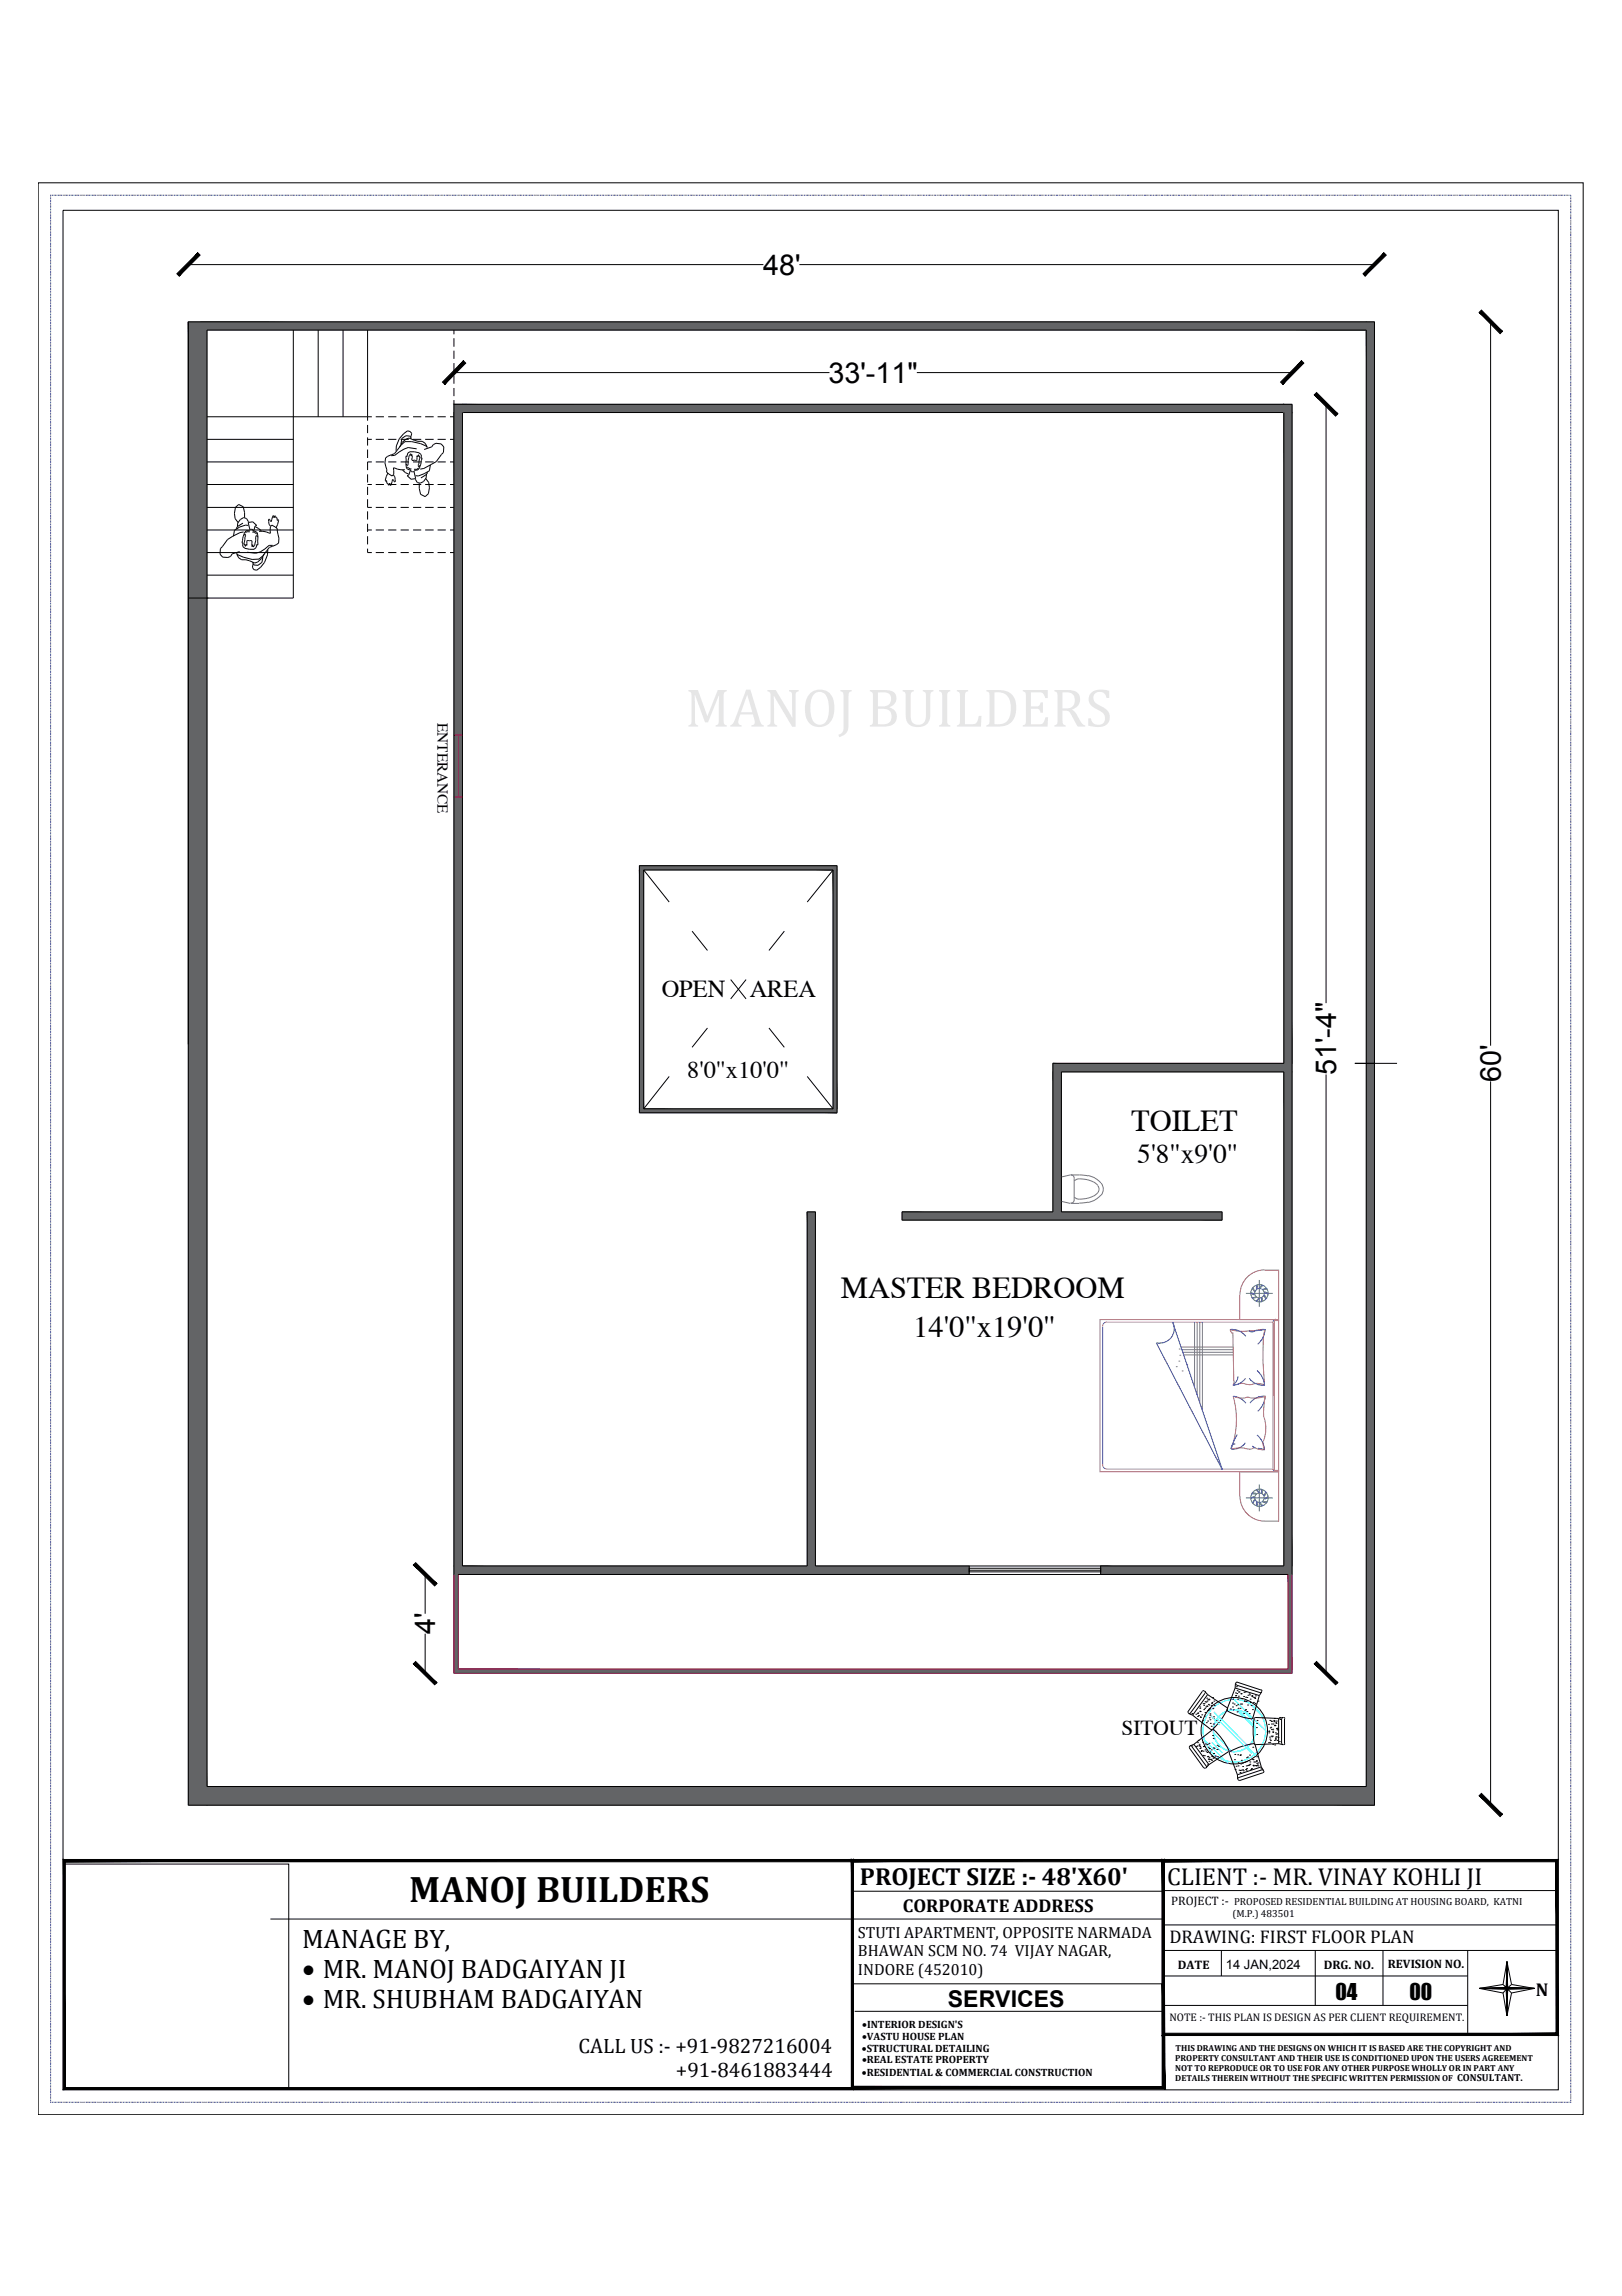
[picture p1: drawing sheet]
<svg xmlns="http://www.w3.org/2000/svg" width="210mm" height="297mm" viewBox="0 0 210 297" stroke-linecap="round" stroke-linejoin="round" font-family="sans-serif">
<defs><g id="words">
<text font-size="4.8" x="52.9" y="246.1">MANOJ BUILDERS</text>
<g font-size="3.9">
<text x="146.4" y="146.3">TOILET</text>
<text x="108.8" y="167.9">MASTER BEDROOM</text>
<text x="118.2" y="173">14'0&quot;x19'0&quot;</text>
</g>
<g font-size="3.7">
<text x="98.7" y="35.5">48'</text>
<text x="107.2" y="49.5">33'-11&quot;</text>
<text x="172.9" y="139.1" transform="rotate(-90 172.9 139.1)">51'-4&quot;</text>
<text x="194.2" y="140" transform="rotate(-90 194.2 140)">60'</text>
<text x="56.3" y="211.4" transform="rotate(-90 56.3 211.4)">4'</text>
</g>
<g font-size="3.5">
<text x="147.2" y="150.4">5'8&quot;x9'0&quot;</text>
<text x="39.1" y="252">MANAGE BY,</text>
<text x="39.1" y="255.9">· MR. MANOJ BADGAIYAN JI</text>
<text x="39.1" y="259.8">· MR. SHUBHAM BADGAIYAN</text>
</g>
<g font-size="3.2">
<text x="85.6" y="128.9">OPEN</text>
<text x="97" y="128.9">AREA</text>
<text x="88.9" y="139.5">8'0&quot;x10'0&quot;</text>
<text x="111.3" y="243.9">PROJECT SIZE :- 48'X60'</text>
<text x="151" y="243.9">CLIENT :- MR. VINAY KOHLI JI</text>
</g>
<text font-size="3" x="122.7" y="259.6">SERVICES</text>
<g font-size="2.8">
<text x="145.1" y="224.5">SITOUT</text>
<text x="172.8" y="258.7">04</text>
<text x="182.4" y="258.7">00</text>
</g>
<g font-size="2.7">
<text x="74.9" y="265.6">CALL US :- +91-9827216004</text>
<text x="87.5" y="268.7">+91-8461883444</text>
</g>
<g font-size="2.4">
<text x="116.8" y="247.3">CORPORATE ADDRESS</text>
<text x="151.3" y="251.3">DRAWING: FIRST FLOOR PLAN</text>
<text x="198.7" y="258.2">N</text>
</g>
<g font-size="2.1">
<text x="111" y="250.7">STUTI APARTMENT, OPPOSITE NARMADA</text>
<text x="111" y="253.1">BHAWAN SCM NO. 74 VIJAY NAGAR,</text>
<text x="111" y="255.6">INDORE (452010)</text>
</g>
<text font-size="2" x="56.6" y="93.5" transform="rotate(90 56.6 93.5)">ENTERANCE</text>
<text font-size="1.7" x="158.7" y="254.7">14 JAN,2024</text>
<g font-size="1.6">
<text x="151.6" y="246.5">PROJECT :-</text>
<text x="152.4" y="254.7">DATE</text>
<text x="171.3" y="254.7">DRG. NO.</text>
<text x="179.6" y="254.7">REVISION NO.</text>
</g>
<g font-size="1.4">
<text x="111.6" y="263.9">·VASTU HOUSE PLAN</text>
<text x="111.6" y="262.4">·INTERIOR DESIGN'S</text>
<text x="151.3" y="261.5">NOTE :- THIS PLAN IS DESIGN AS PER CLIENT REQUIREMENT.</text>
<text x="111.5" y="268.6">·RESIDENTIAL &amp; COMMERCIAL CONSTRUCTION</text>
<text x="111.5" y="265.4">·STRUCTURAL DETAILING</text>
<text x="111.6" y="266.9">·REAL ESTATE PROPERTY</text>
</g>
<g font-size="1.3">
<text x="159.5" y="248.1">(M.P.) 483501</text>
<text x="159.7" y="246.5">PROPOSED RESIDENTIAL BUILDING AT HOUSING BOARD, KATNI</text>
<text x="188.6" y="269.3">CONSULTANT.</text>
</g>
<g font-size="1.1">
<text x="152.1" y="266.6">PROPERTY CONSULTANT AND THEIR USE IS CONDITIONED UPON THE USERS AGREEMENT</text>
<text x="152.1" y="267.9">NOT TO REPRODUCE OR TO USE FOR ANY OTHER PURPOSE WHOLLY OR IN PART ANY</text>
<text x="152.1" y="269.3">DETAILS THEREIN WITHOUT THE SPECIFIC WRITTEN PERMISSION OF</text>
<text x="152.1" y="265.4">THIS DRAWING AND THE DESIGNS ON WHICH IT IS BASED ARE THE COPYRIGHT AND</text>
</g>
</g></defs>
<!-- layer: 0 -->
<g fill="#636466" stroke="#636466" stroke-width=".13">
<path d="M82.7 112l25.6 .6v-.6zM82.7 112l25.6 .6h-25.6z"/>
<path d="M107.8 112.6l.5 30.9v-30.9zM107.8 112.6l.5 30.9h-.5z"/>
<path d="M82.7 112.6l.6 30.9v-30.9zM82.7 112.6l.6 30.9h-.6z"/>
<path d="M82.7 143.5l25.6 .5v-.5zM82.7 143.5l25.6 .5h-25.6z"/>
<path d="M26 41.6l150.8 1.1v-1.1zM26 41.6l150.8 1.1h-150.8z"/>
<path d="M176.8 41.6l1.1 191.2v-191.2zM176.8 41.6l1.1 191.2h-1.1z"/>
<path d="M24.4 41.6l2.4 191.9v-191.9zM24.4 41.6l2.4 191.9h-2.4z"/>
<path d="M59.8 52.3l106.3 1.1v-1.1zM59.8 52.3l106.3 1.1h-106.3z"/>
<path d="M166.1 53.4l1.1 84.2v-84.2zM166.1 53.4l1.1 84.2h-1.1z"/>
<path d="M136.3 137.6l30.9 1.1v-1.1zM136.3 137.6l30.9 1.1h-30.9z"/>
<path d="M136.3 138.7l1.1 18.1v-18.1zM136.3 138.7l1.1 18.1h-1.1z"/>
<path d="M116.7 156.8l41.4 1v-1zM116.7 156.8l41.4 1h-41.4z"/>
<path d="M166.1 138.7l1.1 63.9v-63.9zM166.1 138.7l1.1 63.9h-1.1z"/>
<path d="M104.5 156.8l1 45.8v-45.8zM104.5 156.8l1 45.8h-1z"/>
<path d="M58.7 53.4l1.1 149.2v-149.2zM58.7 53.4l1.1 149.2h-1.1z"/>
<path d="M142.4 202.6l24.8 1.1v-1.1zM142.4 202.6l24.8 1.1h-24.8z"/>
<path d="M58.7 202.6l66.7 1.1v-1.1zM58.7 202.6l66.7 1.1h-66.7z"/>
<path d="M166.7 203.7l.5 12.2v-12.2zM166.7 203.7l.5 12.2h-.5z"/>
<path d="M58.7 203.7l.6 12.2v-12.2zM58.7 203.7l.6 12.2h-.6z"/>
<path d="M58.7 215.9l108.5 .6v-.6zM58.7 215.9l108.5 .6h-108.5z"/>
<path d="M166.1 52.3l1.1 1.1v-1.1zM166.1 52.3l1.1 1.1h-1.1z"/>
<path d="M58.7 52.3l1.1 1.1v-1.1zM58.7 52.3l1.1 1.1h-1.1z"/>
<path d="M26.8 231.1l151.1 2.4v-2.4zM26.8 231.1l151.1 2.4h-151.1z"/>
</g>
<g fill="none" stroke="#000" stroke-width=".13">
<path d="M4.9 23.7h200v249.9h-200zM8.2 27.2h193.5v243.2h-193.5zM24.4 34.2h74.4M103.4 34.2h74.5M24.4 41.6h153.5v191.9h-153.5zM26.8 42.7h150v188.4h-150zM26.8 59.8h11.2M26.8 56.8h11.2M26.8 53.9h21.3M38 42.7v34.7h-13.6M41.2 42.7v11.2M44.4 42.7v11.2"/>
<path d="M47.6 56.8h.5M47.6 42.7v11.7M47.6 55v1M47.6 56.6v1M47.6 58.2v1.1M48.1 59.8h-.5v1M48.6 59.8h1.1M48.6 56.8h1.1M48.6 53.9h1.1M50.2 59.8h1.1M50.2 56.8h1.1M50.2 53.9h1.1"/>
<path d="M51.7 57.8l.4-.6 .5-.4 .3-.1 1.2 .4h.5l.4 .2 .3 .5M51.8 59.8h1.1M51.8 56.8h1.1M51.8 53.9h1.1M52.8 58.6a1.56 1.56 0 0 1 1.7 .2l.1 .2-.1 .3h.1l-.2 .8a.76 .76 0 0 1-.7 .8l-.2 .1h-.3l-.1-.2a.45 .45 0 0 1-.5-.5l-.1-1.3h.1v.1zM53.2 56.5l.1-.4-.2-.3-.4-.1a2.89 2.89 0 0 0-1.4 2.6M53.2 56.7l-.2-.3h-.5l-.5 .3-.1 .7M53.5 59.8h1M53.5 56.8h1M53.5 53.9h1M53.9 58.1l-1.1-.2-.5 .2-1.2 .8-.5 .1M54.9 58.2l1-.4 .2-.3 .3-.2 .7 .1 .3 .4v.7l-.9 1.2-1.7 .9-.4 .1"/>
<path d="M55 59.8h1.1M55 56.8h1.1M55 53.9h1.1M55.3 57.9a3.9 3.9 0 0 0-2.9-.8l-.5 .5-.9 1.1-.8 .3-.3 .3-.1 .6 .3 .9-.1 .3 .7 .5 .3-.2-.1-.9 1 .3h.5M56.6 59.8h1.1M56.6 56.8h1.1M56.6 53.9h1.1M58.2 59.8h.5M58.2 56.8h.5M58.2 53.9h.5M58.7 52.3h108.5v151.4M58.7 42.7v.6"/>
<path d="M58.7 43.8v1.1M58.7 45.4v1M58.7 47v1M58.7 48.6v1M58.7 50.2v1.1M58.7 51.8v151.9M58.7 48.2h48.6M59.8 53.4h106.3v84.2h-29.8v19.2h-19.6v1h41.4v-1h-20.7v-18.1h28.7v63.9h-60.6v-45.8h-1v45.8h-44.7zM118.6 48.2h48.6M171.6 52.3v77.5M192.9 41.6v93.7M26.8 77.4h.1"/>
<path d="M26.8 74.4h11.2M26.8 71.5h11.2M26.8 68.6h11.2M26.8 65.6h11.2M26.8 62.7h11.2M30.6 71.7l.3 .5 .4 .2h.5l1.2 .4 .3-.1 .6-.5 .3-.5M31.4 67.7l-.6 .4-.2 .3M31.5 68.8l-.4 .1-1.7 .9-.9 1.2v.7l.3 .4h.7l.3-.1 .2-.3 1-.3M31.6 69.3l.1-.2 .1 .3-.2 1v.1l.1-.1v.3l.2-.3v.2l.1-.7h.5l.1 .1v.7l.1-.2 .1 .3 .2-.2 .1-1.3h.1l.1 .2M31.7 67v-.7l-.2-.7-.6-.3-.4 .3-.2 .8 .1 .7 .4 .5M31.8 68.7l.9-.2 .1 .2a.45 .45 0 0 1 .5 .5l.1 1.3h-.1v-.1l-.2 .5-.2 .2-1.2-.2-.3-.2v-.5v.1l-.1-.1 .3-1.2zM32.1 68l-.3-.1-.8 .3-.7 .4-.1 .8"/>
<path d="M32.2 67.5l-.3-.4-.4-.1-.4 .2-.3 .5-.1 .4M32.3 68.4l-.2-.8 .6-.1 .5 .5-.2 .1-.2 .6M32.3 68.8l-.5 .1M32.7 68.8h.1l.4 .3M33 68.1l.8 .6M33.5 68.7h.5l1 .3v-.9l.2-.2 .7 .5 .2 1.2v.7l-.3 .2-.9 .3-.9 1.1-.5 .4a3.9 3.9 0 0 1-2.9-.7M34 72.1l-.1 .7-.5 .3h-.5l-.2-.3M34.7 71.1a2.97 2.97 0 0 1-1.5 2.7l-.4-.1-.1-.3 .1-.4M35 68.1l-.2-.3-.1-.5 .2-.1 .2 .3 .2-.7 .1-.1 .1 .3v-.3h.1l.1 .3h.1l.1 .3h.2l-.4 1M35.3 70.6h-.5a2.58 2.58 0 0 1-2.8 .8M47.6 71v.5h.5M47.6 68.6h.5"/>
<path d="M47.6 64.6v1h.5M47.6 62.7h.5M47.6 61.4v1M47.6 63v1M47.6 66.2v1M47.6 67.8v1M47.6 69.4v1M48.6 71.5h1.1M48.6 68.6h1.1M48.6 65.6h1.1M48.6 62.7h1.1M50.2 61.2l-.3 .9v.2l.1-.1 .1 .3h.1l.1 .3 .1-.3 .1 .3 .1-.1 .2-.7 .3 .3v-.5l-.2-.3"/>
<path d="M50.2 71.5h1.1M50.2 68.6h1.1M50.2 65.6h1.1M50.2 62.7h1.1M51.8 71.5h1.1M51.8 68.6h1.1M51.8 65.6h1.1M51.8 62.7h1.1M52.1 60.8l.4 .4 .4 .1M52.6 60l.1 .2h.1v-.7a.98 .98 0 0 1 .4-.8v.3l.1-.2 .1 .4-.1 .3 .2 .1 .1-.1 .3 .1 .1-.6v.1l.2-.3v.3l.1-.1v.1l-.1 .9-.1 .1 .1 .3h.1v-.2M52.7 60.4l.4 .3h.1M53.1 60.8l-.2 .7h-.2l.5 .5 .6-.1-.2-.9"/>
<path d="M53.5 71.5h1M53.5 68.6h1M53.5 65.6h1M53.5 62.7h1M54.1 60.6l-.1 .1h-.4M55 71.5h1.1M55 68.6h1.1M55 65.6h1.1M55 62.7h1.1M55.1 61.9l.4 .5 .1 .7-.2 .8-.4 .3-.6-.2-.1-.8v-.6M55.2 61.3l-.1 .5-.3 .5-.4 .2-.4-.1-.3-.4M55.4 61.1l-.3 .3-.6 .4"/>
<path d="M55.7 60.1l-.1 .8-1.5 .7-.3-.1M56.6 71.5h1.1M56.6 68.6h1.1M56.6 65.6h1.1M56.6 62.7h1.1M58.2 71.5h.5M58.2 68.6h.5M58.2 65.6h.5M58.2 62.7h.5M82.7 112h25.6v32h-25.6zM83.3 112.6v30.9M83.3 112.6h24.5"/>
<path d="M83.3 112.6l3.3 4.1M107.8 112.6v30.9M107.8 112.6l-3.3 4.1M86.6 139.3l-3.3 4.2M89.6 120.5l2 2.5M91.6 133l-2 2.5M94.6 126.7l1.9 2.5M96.5 126.7l-1.9 2.5M99.5 133l2 2.5M101.5 120.5l-2 2.5M104.5 139.3l3.3 4.2M171.6 139v77.5"/>
<path d="M175.3 137.6h5.5M192.9 139.9v93.6M83.3 143.5h24.5M55 203.7v5.1M55 211.4v5.1M59.3 203.7h107.4M125.4 202.9h17v.5h-17zM125.4 203.1h17M125.4 202.6v1.1M142.4 202.6v1.1M156.3 219.9h.1M156.9 219.6h.1"/>
<path d="M159.9 219.4h.1M160.2 219.8h.1M160.3 218.9h.1M160.6 219.1h.1M160.9 219.5h.1M161 218.9h.1M161.1 218.9h.1M161.2 219.6h.1M161.4 219.6h.1M161.5 219.3h.1M161.7 219.1h.1M161.8 219.8h.1"/>
<path d="M162 219.4h.1M162.2 219.6h.1M162.3 219.6h.1M154.2 225.9h.1M155 221.7h.1M155.1 225.2h.1M155.2 225.8h.1M155.3 226.2h.1M155.3 226h.1M155.3 220.8h.1M155.3 221h.1M155.3 222.1h.1"/>
<path d="M155.3 221.4h.1M155.4 226.6h.1M155.7 227.1h.1M155.7 226.6h.1M155.7 220.4h.1M155.7 226h.1M155.8 220.6h.1M155.8 221.2h.1M155.8 225.9h.1M155.9 227.1h.1M155.9 222h.1M155.9 221h.1"/>
<path d="M155.9 226.4h.1M155.9 220.2h.1M156 220.8h.1M156.1 226.6h.1M156.2 220.7h.1M156.2 226.7h.1M156.2 225.7h.1M156.2 220.1h.1M156.2 220.8h.1M156.3 222.7h.1M156.3 227.2h.1M156.3 221.3h.1"/>
<path d="M156.4 226h.1M156.4 220.5h.1M156.4 227.6h.1M156.4 227.4h.1M156.4 221.1h.1M156.4 220.6h.1M156.5 226.2h.1M156.5 222.2h.1M156.5 221.1h.1M156.6 221.7h.1M156.6 221.9h.1M156.7 226.4h.1"/>
<path d="M157 227.4h.1M157 226.1h.1M157 224.9h.1M157 222.3h.1M157 226.9h.1M157 222.1h.1M157.1 220.1h.1M157.1 226.2h.1M157.4 222.6h.1M157.5 226.3h.1M157.5 225.8h.1M157.7 225.9h.1"/>
<path d="M159.7 220.5h.1M159.8 228.9h.1M160 228.5h.1M160.1 221.5h.1M160.2 227h.1M160.2 220.5h.1M160.2 221h.1M160.5 229.1h.1M160.5 227.1h.1M160.5 221h.1M160.5 227h.1M160.5 220.5h.1"/>
<path d="M160.6 229h.1M160.7 220.5h.1M160.8 228.1h.1M160.8 228.5h.1M160.9 229.1h.1M160.9 221.7h.1M161 220.1h.1M161.1 228h.1M161.1 221.3h.1M161.2 221.2h.1M161.2 220.1h.1M161.3 229h.1"/>
<path d="M161.3 228.5h.1M161.3 227.9h.1M161.3 228.8h.1M161.3 227.4h.1M161.4 221.4h.1M161.4 228.4h.1M161.4 227.3h.1M161.6 227.8h.1M161.6 228.4h.1M161.7 228.3h.1M161.7 227.1h.1M161.7 228.2h.1"/>
<path d="M161.9 228.9h.1M162 228.8h.1M162.1 227.6h.1M162.2 228.4h.1M162.4 220.4h.1M162.5 228.4h.1M162.6 223.5h.1M162.6 228.4h.1M162.6 227.9h.1M162.6 224.4h.1M162.8 220.1h.1M164.2 223.1h.1"/>
<path d="M164.2 224h.1M164.2 224.2h.1M164.3 225.4h.1M164.3 225h.1M164.5 223.5h.1M164.5 224.6h.1M164.5 222.7h.1M164.5 223.8h.1M164.6 224.7h.1M164.7 224.6h.1M164.7 225.7h.1M164.7 224h.1"/>
<path d="M164.7 224.1h.1M164.7 223.7h.1M164.9 223.3h.1M164.9 222.7h.1M165 223.2h.1M165 224.2h.1M165 225.1h.1M165 224.9h.1M165.1 222.9h.1M165.2 224.7h.1M165.2 223.6h.1M165.3 223.6h.1"/>
<path d="M165.3 224.3h.1M165.3 223.8h.1M165.3 223.7h.1M8.4 241.2h29v29h-29z"/>
</g>
<path d="M58.7 203.7v12.8h108.5v-12.8M59.3 203.7v12.2h107.4v-12.2" fill="none" stroke="#991b1e" stroke-width=".13"/>
<!-- layer: G -->
<g fill="none" stroke="#0ff" stroke-width=".13">
<path d="M159.5 219.6l4.5 4.5M161.2 219.9l2.5 2.5M155.4 224.7l3.5 3.5M156.7 222l1.1 1.2M156.8 225.4l1.4 1.4M157 224.1l2.5 2.5M157.1 221.5l1.1 1.1M157.5 222.4l4.5 4.5M157.7 222.1l3.8 3.8M160 221.3l2.4 2.3M160.3 221.3l2 2M161.4 226l1.1 1.1"/>
<circle cx="159.7" cy="223.9" r="2.73"/>
<circle cx="159.7" cy="223.9" r="2.69"/>
</g>
<!-- layer: F -->
<g fill="none" stroke="#000" stroke-width=".13">
<path d="M155.6 218.8l-1.9 2.6M155.8 218.8h-.2M155.9 218.8l.4 .4M155.9 218.8l.1 .2M155.9 219.1l-1.9 2.5M156.2 219.7h.1M156.3 219.2l-2 2.7M156.3 219.2l2.5 1.7M156.4 219.8h.1M156.4 219.9h.1M159.5 219.8h.1M159.8 218.4l-1 2.8"/>
<path d="M159.8 218.4l3.2 1M159.9 219h.1M159.9 219.4h.1M160 218l3.1 1 .2-.1M160 218.2h.1M160 218l-.1-.2-.1 .6M160 219.1h.1M160.1 218.7h.1M160.1 217.6l3.1 1M160.1 217.6l-.2 .1M160.3 219.4h.1M160.3 218.9h.1"/>
<path d="M160.6 219.1h.1M160.7 219.8h.1M161.7 219.3h.1M162 219.5h.1M162.4 219.7h.1M162.5 219.4h.1M163 219.4l-.9 2.9M163.2 218.6l.1 .2M163.3 218.8l-.3 .6M153.8 221.4v.2M153.8 221.6l.5 .3M153.9 226.1l1.9 2.6"/>
<path d="M154 225.9h.2M154.1 221.6l-.3 .1M154.2 225.9l1.9 2.6M154.2 221.7h.1M154.3 221.9l2.4 1.9M154.5 225.7l-.5 .2-.1 .2M154.5 225.7l1.9 2.6M154.8 221.8h.1M154.8 226h.1M154.9 225.9h.1M155 225.5h.1M155 222.1h.1"/>
<path d="M155 221.6h.1M155.1 221.9h.1M155.2 225.7h.1M155.3 221.4h.1M155.3 226.1h.1M155.3 222.2h.1M155.5 226.5h.1M155.5 221.9h.1M155.6 225.4h.1M155.6 222.6h.1M155.8 228.7h.2M155.8 220.4h.1"/>
<path d="M155.9 221.6h.1M156 225.6h.1M156.1 220.2h.1M156.1 222.9h.1M156.1 228.5v.2M156.2 228.3h.1M156.2 227.3h.1M156.4 227.6h.1M156.4 227.9h.1M156.4 225.5h.1M156.4 228.3l-.4 .5M156.6 226.7h.1"/>
<path d="M156.6 227.6h.1M156.6 222.5h.1M156.6 223h.1M156.7 227.6h.1M156.7 227.2h.1M156.7 223.3h.1M156.7 220.6h.1M156.8 227.7h.1M156.8 220.4h.1M156.8 220.2h.1M156.9 227.2h.1M156.9 223.8l-2.4 1.9"/>
<path d="M156.9 223.8h.2M156.9 223.7h-.2M156.9 224.5h.1M157 221.1h.1M157 223h.1M157 227.4h.1M157 226.9h.1M157.1 223.8l1.1 1.2 .8 1.4M157.1 220.6h.1M157.3 227.2h.1M157.6 227.3h.1M157.7 226.3h.1"/>
<path d="M158.8 220.9v.2M158.8 221.1l.1 .2M158.9 221.1l-.9 1.4-1.1 1.2M158.9 221.4l1.5 .6 1.6 .4M158.9 226.6l-2.5 1.7M159 226.4v.2M159.1 226.8l1 2.8M159.2 226.6l-.1 .2M159.2 221.1h.1M159.5 220.3h.1M159.5 220.8h.1M159.6 221.2h.1"/>
<path d="M159.8 227.7h.1M159.8 227h.1M160 220.7h.1M160.1 229.6l.1 .6M160.2 228.5h.1M160.2 228h.1M160.2 230.2l.2 .1M160.3 229.9l-.1 .2M160.3 229h.1M160.5 229.3h.1M160.6 228.2h.1M160.6 227.7h.1"/>
<path d="M160.8 229h.1M161.2 228.9h.1M161.4 220.6h.1M161.7 221.7h.1M161.7 228h.1M161.8 220.2h.1M161.9 220.6h.1M162.1 221.2h.1M162.1 226h.1M162.2 222.3l-.2 .1M162.2 227.7h.1M162.2 228.4h.1"/>
<path d="M162.2 228.5h.1M162.2 220.2h.1M162.2 228h.1M162.3 225.6l.1 .1M162.3 225.6l-1.6 .3-1.5 .7M162.3 222.3l-.1 1.6 .1 1.7M162.3 222.3l.2-.1 3 .1M162.4 228h.1M162.4 225.7l.8 2.9M162.5 228.5h.1M162.6 227.8h.1M162.6 223h.1"/>
<path d="M162.6 228.1h.1M162.6 227.3h.1M162.7 222.6h.1M162.7 228.3h.1M162.8 228.5h.1M162.8 228.1h.1M163.2 228.8h.1M163.2 228.6l.4 .6M163.2 228.6l-3.1 1M163.5 229.1l-.2-.1-3 1M163.6 229.2l-.1 .1-3.1 1.1M164.2 225.5h.1"/>
<path d="M164.3 224.7h.1M164.3 222.6h.1M164.4 223.5h.1M164.4 225.2h.1M164.5 222.7h.1M164.5 223h.1M164.7 223h.1M164.8 222.7h.1M164.8 222.6h.1M164.9 225.2h.1M164.9 222.3h.1M165 225.7h.1"/>
<path d="M165 223.3h.1M165 224.7h.1M165.1 223h.1M165.1 224.4h.1M165.2 222.7h.1M165.3 225.2h.1M165.4 224.8h.1M165.5 225.6l-3 .1-.2-.1M165.5 225.6l.5 .1M165.5 222.3v3.3M165.6 225.3h.1M165.6 222.2h.1"/>
<path d="M165.6 222.4h.1M165.8 222.4v3.2M165.9 225.6l.1 .1M166 222.2l-.5 .1M166 222.2h.1M166 225.7h.1M166 222.2l-.1 .1M166.1 222.2l.2 .1M166.2 222.4v3.2M166.3 225.6l-.2 .1"/>
<circle cx="159.7" cy="223.9" r="4.3"/>
</g>
<!-- layer: O -->
<circle cx="159.7" cy="223.9" r="4" fill="none" stroke="#0ff" stroke-width=".13"/>
<!-- layer: 0 -->
<path d="M58.7 95.1h1.1M59.3 95.1v8M58.7 103.1h1.1" fill="none" stroke="#950000" stroke-width=".13"/>
<!-- layer: FURN -->
<g fill="none" stroke="#767676" stroke-width=".13">
<path d="M137.4 155.4l1.1 .3M138.5 152l-1.1 .3M138.5 152a.4 .4 0 0 1 .5 .4v2.9a.4 .4 0 0 1-.5 .3M138.6 155.7h.1M138.6 152h.1M138.7 152h.9M138.7 155.7h.9M138.7 152h-.1M139 154.9l.3 .1M139.2 152.6l.5-.1 1 .1M139.3 152.6l-.3 .2M139.7 152l1.1 .1"/>
<path d="M140.7 152.6l1 .4 .4 .4M140.8 155.5l-1.1 .1M140.8 152.1l.9 .3M141.5 154.8a3.3 3.3 0 0 1-2.3 .2M141.7 152.4l.8 .6M142.1 153.4a.81 .81 0 0 1-.4 1.2l-.2 .2M142.5 154.6l-.8 .6-.9 .4M142.5 153.1a1.25 1.25 0 0 1 0 1.5"/>
</g>
<!-- layer: 0 -->
<g fill="#000" stroke="#000" stroke-width=".13">
<path d="M25.6 32.7l-2.4 3 2.7-2.7zM25.6 32.7l-2.4 3-.3-.3z"/>
<path d="M176.4 35.4l.2 .3 2.5-3zM179.1 32.7l.3 .3-2.8 2.7z"/>
<path d="M60 46.7l-2.4 3 2.7-2.7zM60 46.7l-2.4 3-.3-.3z"/>
<path d="M168.4 46.7l-2.7 2.7 .3 .3zM168.4 46.7l.3 .3-2.7 2.7z"/>
<path d="M170.1 51.1l2.7 2.7 .3-.3zM170.1 51.1l.3-.3 2.7 2.7z"/>
<path d="M191.4 40.4l2.7 2.8 .3-.3zM191.4 40.4l.3-.3 2.7 2.8z"/>
<path d="M53.8 215l-.3 .3 3 2.4zM53.5 215.3l3 2.4-.3 .3z"/>
<path d="M53.5 202.5l2.7 2.7 .3-.3zM53.5 202.5l.3-.3 2.7 2.7z"/>
<path d="M170.4 215l-.3 .3 3 2.4zM170.1 215.3l3 2.4-.3 .3z"/>
<path d="M191.7 232l-.3 .3 3 2.4zM191.4 232.3l3 2.4-.3 .3z"/>
</g>
<!-- layer: FURN -->
<g fill="none" stroke="#b8735c" stroke-width=".13">
<path d="M159.2 172v.2l.3 .3M159.2 172l1 .2h1.4M159.3 172v.2M159.5 172.4l.2 6.3M159.7 178.6l-.2 .6M160.2 179.1l.8-.1 .5 .1h.5M160.4 167.5v3.2h5.1M161.6 172.1l.7 .1M162 179.1a2.01 2.01 0 0 1 1.7 .1M162.3 172.2l.7-.2h.7l-.2 .9M163.5 173l-.1 3.1 .2 3.1M163.6 164.3h1.9v6.4"/>
<path d="M163.7 164.3a3.2 3.2 0 0 0-3.2 3.2M164.9 170.8h.6v19.4h-.6zM165.5 170.7h-23.1v19.7h23.1M165.5 170.7v.1M159.6 180.6a11 11 0 0 1-.3 6.9l.9-.2h.8M159.8 180.7l1.3 .2M160.5 193.6a3.2 3.2 0 0 0 3.2 3.2M161 187.3l.2 .1a1.39 1.39 0 0 0 1.1-.1l.8 .2 .6 .1M161.8 180.9l-.2-.1-.5 .1M163.5 186.4v.6l.2 .6M163.6 183.4a4.4 4.4 0 0 1-.1 3M163.7 180.6l-.1 1.1-.1 1.6"/>
<path d="M163.8 180.6l-.8 .2h-1.1M165.1 190.4h.4M165.5 190.4h-5.1v3.2M165.5 190.4v6.4h-1.9M165.5 190.2v.2"/>
</g>
<g fill="none" stroke="#808080" stroke-width=".13">
<path d="M152.2 176.8h.1M152.6 176.1h.1M152.6 174.5h.1M152.7 175.3h.1M152.8 174.3h6.8M152.9 174.6h6.7M153 177.4h.1M153.1 174.9h6.5M153.1 175.3h6.5M153.6 176.5h.1M154.6 171.1v8.3M154.9 171.1v9.4"/>
<path d="M155.3 171.1v10.4M155.6 171.1v11.4"/>
</g>
<path d="M143.2 171.1h21.5M143.3 171l-.3 .1-.2 .2-.1 .3v17.9M164.7 171.1v19h-21.4l-.3-.1-.2-.2-.1-.3M165.1 170.7l-.3 .2-.1 .1M164.7 190l.2 .4h.2" fill="none" stroke="#bf00ff" stroke-width=".13"/>
<g fill="none" stroke="#3f00ff" stroke-width=".13">
<path d="M149.7 173.7a1.88 1.88 0 0 0 1.9-.7 1.88 1.88 0 0 0 .2-2l6.4 19.1-8.6-16.4M159.2 172a2.22 2.22 0 0 1 2 .9M160.2 178.1a1.38 1.38 0 0 1-.6 1M161.2 178.3a2.22 2.22 0 0 1-1.6 .9M161.6 172.2l.3 .1h.2l.3-.1M161.7 178.3a2.22 2.22 0 0 0 2 .9M162.7 177.3a2.77 2.77 0 0 1 .9 1.9M163.7 172a2.77 2.77 0 0 1-.9 1.9M163.8 172l-1.4 .2M159.6 180.6a2.31 2.31 0 0 1 1.6 .9M159.9 186.8l-.5 .2-.1 .5M160.1 185.6l-.5 1.1-.3 .7a1.84 1.84 0 0 0 1.9-.7"/>
<path d="M162.1 187.1l.4 .2M162.7 185.6a2.77 2.77 0 0 1 .9 2M162.8 187.4l.9 .2M163.7 180.7a2.77 2.77 0 0 1-.9 1.9M163.8 180.6a2.22 2.22 0 0 0-2 .9"/>
</g>
<g fill="none" stroke="#00b88a" stroke-width=".13">
<path d="M161.2 167.3h3.5M161.8 167.1l.4 .3h.2M161.8 167.3l.6 .2M162.1 166.6l.3 .5M162.2 166.5l.1 .4 .1 .1M162.5 167.7l-.4 .2-.1-.1M162.6 167.8l-.6 .2M162.7 166.2l-.1 .6M162.8 166.2l-.1 .4 .1 .2M162.9 167.9l-.2 .3-.2 .1M162.9 167.9l-.3 .5M163 165.6v3.5"/>
<path d="M163.2 167.9l.1 .2-.2 .4M163.3 167.9v.5M163.4 166.2l-.4 .5M163.5 167.6l.2 .2 .1 .3M163.5 166.3l-.2 .1-.2 .3M163.6 167.5l.3 .5M163.6 167.2l.2 .1 .3 .2M163.6 167.2l.5 .2M163.9 166.7l-.5 .2M164 166.8h-.2l-.4 .1M161.2 193.8h3.5M162 193.3l.1-.1 .4 .2"/>
<path d="M162 193.1l.6 .2M162.4 193.7h-.2l-.4 .3M162.4 193.6l-.6 .2M162.4 194l-.3 .5M162.4 194.1l-.1 .1-.1 .4M162.5 192.8h.2l.2 .4M162.6 192.7l.3 .4M162.6 194.3l.1 .6M162.8 194.3l-.1 .2 .1 .4M163 192.1v3.4M163 194.4l.4 .4M163.1 194.4l.2 .3 .2 .1"/>
<path d="M163.1 192.7l.2 .3-.1 .2M163.3 192.7v.6M163.4 194.3l.5 .1M163.4 194.2l.4 .1h.2M163.8 192.9l-.1 .4-.2 .1M163.9 193.1l-.3 .4M164.1 193.6l-.3 .2h-.2M164.1 193.7l-.5 .2"/>
<circle cx="163" cy="167.3" r="1.12"/>
<circle cx="163" cy="167.3" r=".61"/>
<circle cx="163" cy="193.8" r="1.12"/>
<circle cx="163" cy="193.8" r=".61"/>
</g>
<!-- layer: 0 -->
<g fill="none" stroke="#293189" stroke-width=".13">
<path d="M6.5 25.4v.2M6.5 25.6v.2M6.5 25.9v.1M6.5 26v.1M6.5 26.2v.2M6.5 26.4v.2M6.5 26.6v.2M6.5 26.8v.2M6.5 27v.2M6.5 27.2v.2M6.5 27.4v.1M6.5 27.6v.2"/>
<path d="M6.5 27.8v.2M6.5 28v.2M6.5 28.2v.1M6.5 28.4v.2M6.5 28.6v.2M6.5 28.8v.1M6.5 29v.2M6.5 29.2v.2M6.5 29.4v.2M6.5 29.6v.1M6.5 29.8v.2M6.5 30v.2"/>
<path d="M6.5 30.2v.2M6.5 30.4v.2M6.5 30.6v.2M6.5 30.8v.2M6.5 31v.1M6.5 31.2v.2M6.5 31.4v.2M6.5 31.6v.2M6.5 31.8v.1M6.5 32v.2M6.5 32.2v.2M6.5 32.4v.1"/>
<path d="M6.5 32.6v.2M6.5 32.8v.2M6.5 33v.2M6.5 33.2v.1M6.5 33.4v.2M6.5 33.6v.2M6.5 33.8v.2M6.5 34v.1M6.5 34.2v.2M6.5 34.4v.2M6.5 34.6v.1M6.5 34.8v.2"/>
<path d="M6.5 35v.2M6.5 35.2v.2M6.5 35.4v.1M6.5 35.6v.2M6.5 35.8v.2M6.5 36v.1M6.5 36.2v.2M6.5 36.4v.2M6.5 36.6v.2M6.5 36.8v.1M6.5 37v.2M6.5 37.2v.2"/>
<path d="M6.5 37.4v.1M6.5 37.6v.1M6.5 37.8v.2M6.5 38v.2M6.5 38.2v.1M6.5 38.4v.2M6.5 38.6v.2M6.5 38.8v.2M6.5 39v.1M6.5 39.2v.2M6.5 39.4v.2M6.5 39.6v.1"/>
<path d="M6.5 39.8v.1M6.6 25.3h-.1M6.7 25.3h.1M6.9 25.3h.2M7.1 25.3h.1M7.3 25.3h.1M7.5 25.3h.1M7.7 25.3h.2M7.9 25.3h.1M8.1 25.3h.1M8.3 25.3h.2M8.5 25.3h.2"/>
<path d="M8.7 25.3h.1M8.9 25.3h.1M9.1 25.3h.2M9.3 25.3h.1M9.5 25.3h.1M9.7 25.3h.1M9.9 25.3h.2M10.1 25.3h.1M10.3 25.3h.1M10.5 25.3h.2M10.7 25.3h.1M10.9 25.3h.1"/>
<path d="M11.1 25.3h.1M11.3 25.3h.2M11.5 25.3h.1M11.7 25.3h.1M11.9 25.3h.2M12.1 25.3h.2M12.3 25.3h.1M12.5 25.3h.1M12.7 25.3h.2M12.9 25.3h.1M13.1 25.3h.1M13.3 25.3h.1"/>
<path d="M13.5 25.3h.2M13.7 25.3h.1M13.9 25.3h.1M14.1 25.3h.2M14.3 25.3h.1M14.5 25.3h.1M14.7 25.3h.1M14.9 25.3h.2M15.1 25.3h.1M15.3 25.3h.1M15.5 25.3h.1M15.7 25.3h.1"/>
<path d="M15.9 25.3h.1M16.1 25.3h.1M16.3 25.3h.2M16.5 25.3h.1M16.7 25.3h.1M16.9 25.3h.1M17.1 25.3h.2M17.3 25.3h.1M17.5 25.3h.1M17.7 25.3h.2M17.9 25.3h.1M18.1 25.3h.1"/>
<path d="M18.3 25.3h.1M18.5 25.3h.2M18.7 25.3h.1M18.9 25.3h.1M19.1 25.3h.1M19.3 25.3h.1M19.5 25.3h.1M19.7 25.3h.1M19.9 25.3h.2M20.1 25.3h.1M20.3 25.3h.1M20.5 25.3h.1"/>
<path d="M20.7 25.3h.2M20.9 25.3h.1M21.1 25.3h.1M21.3 25.3h.1M21.5 25.3h.1M21.7 25.3h.1M21.9 25.3h.1M22.1 25.3h.2M22.3 25.3h.1M22.5 25.3h.1M22.7 25.3h.1M22.9 25.3h.1"/>
<path d="M23.1 25.3h.1M23.3 25.3h.1M23.5 25.3h.2M23.7 25.3h.1M23.9 25.3h.1M24.1 25.3h.1M24.3 25.3h.1M24.5 25.3h.1M24.7 25.3h.1M24.9 25.3h.1M25.1 25.3h.1M25.3 25.3h.1"/>
<path d="M25.5 25.3h.1M25.7 25.3h.2M25.9 25.3h.1M26.1 25.3h.1M26.3 25.3h.1M26.5 25.3h.1M26.7 25.3h.1M26.9 25.3h.1M27.1 25.3h.1M27.3 25.3h.1M27.5 25.3h.1M27.7 25.3h.1"/>
<path d="M27.9 25.3h.1M28.1 25.3h.1M28.3 25.3h.1M28.5 25.3h.1M28.7 25.3h.1M28.9 25.3h.1M29.1 25.3h.1M29.3 25.3h.1M29.5 25.3h.1M29.7 25.3h.1M29.9 25.3h.1M30.1 25.3h.1"/>
<path d="M30.3 25.3h.1M30.5 25.3h.1M30.7 25.3h.1M30.9 25.3h.1M31.1 25.3h.1M31.3 25.3h.1M31.5 25.3h.1M31.7 25.3h.1M31.9 25.3h.1M32.1 25.3h.1M32.3 25.3h.1M32.5 25.3h.1"/>
<path d="M32.7 25.3h.1M32.9 25.3h.1M33.1 25.3h.1M33.3 25.3h.1M33.5 25.3h.1M33.7 25.3h.1M33.9 25.3h.1M34.1 25.3h.1M34.3 25.3h.1M34.5 25.3h.1M34.7 25.3h.1M34.9 25.3h.1"/>
<path d="M35.1 25.3h.1M35.3 25.3h.1M35.5 25.3h.1M35.7 25.3h.1M35.9 25.3h.1M36.1 25.3h.1M36.3 25.3h.1M36.5 25.3h.1M36.7 25.3h.1M36.9 25.3h.1M37.1 25.3h.1M37.3 25.3h.1"/>
<path d="M37.5 25.3h.1M37.7 25.3h.1M37.9 25.3h.1M38.1 25.3h.1M38.3 25.3h.1M38.5 25.3h.1M38.7 25.3h.1M38.9 25.3h.1M39.1 25.3h.1M39.3 25.3h.1M39.5 25.3h.1M39.7 25.3h.1"/>
<path d="M39.9 25.3h.1M40.1 25.3h.1M40.3 25.3h.1M40.5 25.3h.1M40.7 25.3h.1M40.9 25.3h.1M41.1 25.3h.1M41.3 25.3h.1M41.5 25.3h.1M41.7 25.3h.1M41.9 25.3h.1M42.1 25.3h.1"/>
<path d="M42.3 25.3h.1M42.5 25.3h.1M42.7 25.3h.1M42.9 25.3h.1M43.1 25.3h.1M43.3 25.3h.1M43.5 25.3h.1M43.7 25.3h.1M43.9 25.3h.1M44.1 25.3h.1M44.3 25.3h.1M44.5 25.3h.1"/>
<path d="M44.7 25.3h.1M44.9 25.3h.1M45.1 25.3h.1M45.3 25.3h.1M45.5 25.3h.1M45.7 25.3h.1M45.9 25.3h.1M46.1 25.3h.1M46.3 25.3h.1M46.5 25.3h.1M46.7 25.3h.1M46.9 25.3h.1"/>
<path d="M47.1 25.3h.1M47.3 25.3h.1M47.5 25.3h.1M47.7 25.3h.1M47.9 25.3h.1M48.1 25.3h.1M48.3 25.3h.1M48.5 25.3h.1M48.7 25.3h.1M48.9 25.3h.1M49.1 25.3h.1M49.3 25.3h.1"/>
<path d="M49.5 25.3h.1M49.7 25.3h.1M49.9 25.3h.1M50.1 25.3h.1M50.3 25.3h.1M50.5 25.3h.1M50.7 25.3h.1M50.9 25.3h.1M51.1 25.3h.1M51.3 25.3h.1M51.5 25.3h.1M51.7 25.3h.1"/>
<path d="M51.9 25.3h.1M52.1 25.3h.1M52.3 25.3h.1M52.5 25.3h.1M52.7 25.3h.1M52.9 25.3h.1M53.1 25.3h.1M53.3 25.3h.1M53.5 25.3h.1M53.7 25.3h.1M53.9 25.3h.1M54.1 25.3h.1"/>
<path d="M54.3 25.3h.1M54.5 25.3h.1M54.7 25.3h.1M54.9 25.3h.1M55.1 25.3h.1M55.3 25.3h.1M55.5 25.3h.1M55.7 25.3h.1M55.9 25.3h.1M56.1 25.3h.1M56.3 25.3h.1M56.5 25.3h.1"/>
<path d="M56.7 25.3h.1M56.9 25.3h.1M57.1 25.3h.1M57.3 25.3h.1M57.5 25.3h.1M57.7 25.3h.1M57.9 25.3h.1M58.1 25.3h.1M58.3 25.3h.1M58.5 25.3h.1M58.7 25.3h.1M58.9 25.3h.1"/>
<path d="M59.1 25.3h.1M59.3 25.3h.1M59.5 25.3h.1M59.7 25.3h.1M59.9 25.3h.1M60.1 25.3h.1M60.3 25.3h.1M60.5 25.3h.1M60.7 25.3h.1M60.9 25.3h.1M61.1 25.3h.1M61.3 25.3h.1"/>
<path d="M61.5 25.3h.1M61.7 25.3h.1M61.9 25.3h.1M62.1 25.3h.1M62.3 25.3h.1M62.5 25.3h.1M62.7 25.3h.1M62.9 25.3h.1M63.1 25.3h.1M63.3 25.3h.1M63.5 25.3h.1M63.7 25.3h.1"/>
<path d="M63.9 25.3h.1M64.1 25.3h.1M64.3 25.3h.1M64.5 25.3h.1M64.7 25.3h.1M64.9 25.3h.1M65.1 25.3h.1M65.3 25.3h.1M65.5 25.3h.1M65.7 25.3h.1M65.9 25.3h.1M66.1 25.3h.1"/>
<path d="M66.3 25.3h.1M66.4 25.3h.2M66.7 25.3h.1M66.9 25.3h.1M67.1 25.3h.1M67.3 25.3h.1M67.5 25.3h.1M67.7 25.3h.1M67.9 25.3h.1M68.1 25.3h.1M68.3 25.3h.1M68.5 25.3h.1"/>
<path d="M68.7 25.3h.1M68.9 25.3h.1M69.1 25.3h.1M69.3 25.3h.1M69.5 25.3h.1M69.7 25.3h.1M69.9 25.3h.1M70 25.3h.2M70.3 25.3h.1M70.5 25.3h.1M70.7 25.3h.1M70.9 25.3h.1"/>
<path d="M71.1 25.3h.1M71.3 25.3h.1M71.5 25.3h.1M71.7 25.3h.1M71.9 25.3h.1M72.1 25.3h.1M72.2 25.3h.2M72.5 25.3h.1M72.7 25.3h.1M72.9 25.3h.1M73.1 25.3h.1M73.3 25.3h.1"/>
<path d="M73.5 25.3h.1M73.6 25.3h.2M73.9 25.3h.1M74.1 25.3h.1M74.3 25.3h.1M74.5 25.3h.1M74.7 25.3h.1M74.9 25.3h.1M75 25.3h.2M75.3 25.3h.1M75.5 25.3h.1M75.7 25.3h.1"/>
<path d="M75.8 25.3h.2M76.1 25.3h.1M76.3 25.3h.1M76.5 25.3h.1M76.7 25.3h.1M76.9 25.3h.1M77.1 25.3h.1M77.2 25.3h.2M77.5 25.3h.1M77.7 25.3h.1M77.9 25.3h.1M78 25.3h.2"/>
<path d="M78.3 25.3h.1M78.5 25.3h.1M78.6 25.3h.2M78.9 25.3h.1M79.1 25.3h.1M79.3 25.3h.1M79.4 25.3h.2M79.7 25.3h.1M79.9 25.3h.1M80.1 25.3h.1M80.2 25.3h.2M80.5 25.3h.1"/>
<path d="M80.7 25.3h.1M80.8 25.3h.2M81.1 25.3h.1M81.3 25.3h.1M81.5 25.3h.1M81.6 25.3h.2M81.9 25.3h.1M82.1 25.3h.1M82.2 25.3h.2M82.5 25.3h.1M82.7 25.3h.1M82.9 25.3h.1"/>
<path d="M83 25.3h.2M83.3 25.3h.1M83.5 25.3h.1M83.6 25.3h.2M83.8 25.3h.2M84.1 25.3h.1M84.3 25.3h.1M84.4 25.3h.2M84.7 25.3h.1M84.9 25.3h.1M85.1 25.3h.1M85.2 25.3h.2"/>
<path d="M85.5 25.3h.1M85.7 25.3h.1M85.8 25.3h.2M86 25.3h.2M86.3 25.3h.1M86.5 25.3h.1M86.6 25.3h.2M86.9 25.3h.1M87.1 25.3h.1M87.2 25.3h.2M87.4 25.3h.2M87.7 25.3h.1"/>
<path d="M87.9 25.3h.1M88 25.3h.2M88.3 25.3h.1M88.5 25.3h.1M88.7 25.3h.1M88.8 25.3h.2M89.1 25.3h.1M89.3 25.3h.1M89.4 25.3h.2M89.6 25.3h.2M89.9 25.3h.1M90.1 25.3h.1"/>
<path d="M90.2 25.3h.2M90.5 25.3h.1M90.7 25.3h.1M90.8 25.3h.2M91 25.3h.2M91.3 25.3h.1M91.5 25.3h.1M91.6 25.3h.2M91.8 25.3h.2M92.1 25.3h.1M92.3 25.3h.1M92.4 25.3h.2"/>
<path d="M92.7 25.3h.1M92.9 25.3h.1M93 25.3h.2M93.2 25.3h.2M93.5 25.3h.1M93.7 25.3h.1M93.8 25.3h.2M94.1 25.3h.1M94.3 25.3h.1M94.4 25.3h.2M94.6 25.3h.2M94.9 25.3h.1"/>
<path d="M95.1 25.3h.1M95.2 25.3h.2M95.4 25.3h.2M95.7 25.3h.1M95.8 25.3h.2M96 25.3h.2M96.3 25.3h.1M96.5 25.3h.1M96.6 25.3h.2M96.8 25.3h.2M97.1 25.3h.1M97.3 25.3h.1"/>
<path d="M97.4 25.3h.2M97.6 25.3h.2M97.9 25.3h.1M98 25.3h.2M98.2 25.3h.2M98.5 25.3h.1M98.7 25.3h.1M98.8 25.3h.2M99 25.3h.2M99.3 25.3h.1M99.4 25.3h.2M99.6 25.3h.2"/>
<path d="M99.9 25.3h.1M100.1 25.3h.1M100.2 25.3h.2M100.4 25.3h.2M100.7 25.3h.1M100.9 25.3h.1M101 25.3h.2M101.2 25.3h.2M101.5 25.3h.1M101.6 25.3h.2M101.8 25.3h.2M102.1 25.3h.1"/>
<path d="M102.3 25.3h.1M102.4 25.3h.2M102.6 25.3h.2M102.9 25.3h.1M103 25.3h.2M103.2 25.3h.2M103.4 25.3h.2M103.7 25.3h.1M103.8 25.3h.2M104 25.3h.2M104.3 25.3h.1M104.4 25.3h.2"/>
<path d="M104.6 25.3h.2M104.8 25.3h.2M105.1 25.3h.1M105.2 25.3h.2M105.4 25.3h.2M105.6 25.3h.2M105.9 25.3h.1M106 25.3h.2M106.2 25.3h.2M106.5 25.3h.1M106.6 25.3h.2M106.8 25.3h.2"/>
<path d="M107 25.3h.2M107.3 25.3h.1M107.4 25.3h.2M107.6 25.3h.2M107.9 25.3h.1M108 25.3h.2M108.2 25.3h.2M108.4 25.3h.2M108.7 25.3h.1M108.8 25.3h.2M109 25.3h.2M109.2 25.3h.2"/>
<path d="M109.5 25.3h.1M109.6 25.3h.2M109.8 25.3h.2M110.1 25.3h.1M110.2 25.3h.2M110.4 25.3h.2M110.6 25.3h.2M110.9 25.3h.1M111 25.3h.2M111.2 25.3h.2M111.4 25.3h.2M111.6 25.3h.2"/>
<path d="M111.8 25.3h.2M112 25.3h.2M112.3 25.3h.1M112.4 25.3h.2M112.6 25.3h.2M112.8 25.3h.2M113 25.3h.2M113.2 25.3h.2M113.4 25.3h.2M113.7 25.3h.1M113.8 25.3h.2M114 25.3h.2"/>
<path d="M114.2 25.3h.2M114.5 25.3h.1M114.6 25.3h.2M114.8 25.3h.2M115 25.3h.2M115.2 25.3h.2M115.4 25.3h.2M115.6 25.3h.2M115.9 25.3h.1M116 25.3h.1M116.2 25.3h.2M116.4 25.3h.2"/>
<path d="M116.6 25.3h.2M116.8 25.3h.2M117 25.3h.2M117.2 25.3h.2M117.4 25.3h.1M117.6 25.3h.2M117.8 25.3h.2M118.1 25.3h.1M118.2 25.3h.1M118.4 25.3h.2M118.6 25.3h.2M118.8 25.3h.2"/>
<path d="M119 25.3h.2M119.2 25.3h.2M119.5 25.3h.1M119.6 25.3h.1M119.8 25.3h.2M120 25.3h.2M120.2 25.3h.2M120.4 25.3h.2M120.6 25.3h.2M120.8 25.3h.2M121 25.3h.1M121.2 25.3h.2"/>
<path d="M121.4 25.3h.2M121.6 25.3h.2M121.8 25.3h.1M122 25.3h.2M122.2 25.3h.2M122.4 25.3h.2M122.6 25.3h.2M122.8 25.3h.2M123 25.3h.2M123.2 25.3h.1M123.4 25.3h.2M123.6 25.3h.2"/>
<path d="M123.8 25.3h.2M124 25.3h.1M124.2 25.3h.2M124.4 25.3h.2M124.6 25.3h.1M124.8 25.3h.2M125 25.3h.2M125.2 25.3h.2M125.4 25.3h.1M125.6 25.3h.2M125.8 25.3h.2M126 25.3h.2"/>
<path d="M126.2 25.3h.2M126.4 25.3h.2M126.6 25.3h.2M126.8 25.3h.1M127 25.3h.2M127.2 25.3h.2M127.4 25.3h.2M127.6 25.3h.1M127.8 25.3h.2M128 25.3h.2M128.2 25.3h.1M128.4 25.3h.2"/>
<path d="M128.6 25.3h.2M128.8 25.3h.2M129 25.3h.1M129.2 25.3h.2M129.4 25.3h.2M129.6 25.3h.1M129.8 25.3h.1M130 25.3h.2M130.2 25.3h.2M130.4 25.3h.1M130.6 25.3h.2M130.8 25.3h.2"/>
<path d="M131 25.3h.2M131.2 25.3h.1M131.4 25.3h.2M131.6 25.3h.2M131.8 25.3h.1M132 25.3h.2M132.2 25.3h.2M132.4 25.3h.2M132.6 25.3h.1M132.8 25.3h.2M133 25.3h.2M133.2 25.3h.1"/>
<path d="M133.4 25.3h.1M133.6 25.3h.2M133.8 25.3h.2M134 25.3h.1M134.2 25.3h.2M134.4 25.3h.2M134.6 25.3h.2M134.8 25.3h.1M135 25.3h.2M135.2 25.3h.2M135.4 25.3h.1M135.6 25.3h.1"/>
<path d="M135.8 25.3h.2M136 25.3h.2M136.2 25.3h.1M136.4 25.3h.2M136.6 25.3h.2M136.8 25.3h.1M137 25.3h.1M137.2 25.3h.2M137.4 25.3h.2M137.6 25.3h.1M137.8 25.3h.2M138 25.3h.2"/>
<path d="M138.2 25.3h.1M138.4 25.3h.1M138.6 25.3h.2M138.8 25.3h.2M139 25.3h.1M139.2 25.3h.1M139.4 25.3h.2M139.6 25.3h.2M139.8 25.3h.1M140 25.3h.2M140.2 25.3h.2M140.4 25.3h.1"/>
<path d="M140.6 25.3h.1M140.8 25.3h.2M141 25.3h.2M141.2 25.3h.1M141.4 25.3h.1M141.6 25.3h.2M141.8 25.3h.1M142 25.3h.1M142.2 25.3h.2M142.4 25.3h.2M142.6 25.3h.1M142.8 25.3h.1"/>
<path d="M143 25.3h.2M143.2 25.3h.2M143.4 25.3h.1M143.6 25.3h.1M143.8 25.3h.2M144 25.3h.1M144.2 25.3h.1M144.4 25.3h.2M144.6 25.3h.2M144.8 25.3h.1M145 25.3h.1M145.2 25.3h.2"/>
<path d="M145.4 25.3h.1M145.6 25.3h.1M145.8 25.3h.2M146 25.3h.2M146.2 25.3h.1M146.4 25.3h.1M146.6 25.3h.2M146.8 25.3h.1M147 25.3h.1M147.2 25.3h.1M147.4 25.3h.2M147.6 25.3h.1"/>
<path d="M147.8 25.3h.1M148 25.3h.2M148.2 25.3h.2M148.4 25.3h.1M148.6 25.3h.1M148.8 25.3h.2M149 25.3h.1M149.2 25.3h.1M149.4 25.3h.1M149.6 25.3h.2M149.8 25.3h.1M150 25.3h.1"/>
<path d="M150.2 25.3h.2M150.4 25.3h.1M150.6 25.3h.1M150.8 25.3h.1M151 25.3h.2M151.2 25.3h.1M151.4 25.3h.1M151.6 25.3h.2M151.8 25.3h.2M152 25.3h.1M152.2 25.3h.1M152.4 25.3h.2"/>
<path d="M152.6 25.3h.1M152.8 25.3h.1M153 25.3h.1M153.2 25.3h.2M153.4 25.3h.1M153.6 25.3h.1M153.8 25.3h.2M154 25.3h.1M154.2 25.3h.1M154.4 25.3h.1M154.6 25.3h.2M154.8 25.3h.1"/>
<path d="M155 25.3h.1M155.2 25.3h.1M155.4 25.3h.1M155.6 25.3h.1M155.8 25.3h.1M156 25.3h.2M156.2 25.3h.1M156.4 25.3h.1M156.6 25.3h.1M156.8 25.3h.2M157 25.3h.1M157.2 25.3h.1"/>
<path d="M157.4 25.3h.2M157.6 25.3h.1M157.8 25.3h.1M158 25.3h.1M158.2 25.3h.2M158.4 25.3h.1M158.6 25.3h.1M158.8 25.3h.1M159 25.3h.1M159.2 25.3h.1M159.4 25.3h.1M159.6 25.3h.2"/>
<path d="M159.8 25.3h.1M160 25.3h.1M160.2 25.3h.1M160.4 25.3h.2M160.6 25.3h.1M160.8 25.3h.1M161 25.3h.1M161.2 25.3h.1M161.4 25.3h.1M161.6 25.3h.1M161.8 25.3h.2M162 25.3h.1"/>
<path d="M162.2 25.3h.1M162.4 25.3h.1M162.6 25.3h.1M162.8 25.3h.1M163 25.3h.1M163.2 25.3h.2M163.4 25.3h.1M163.6 25.3h.1M163.8 25.3h.1M164 25.3h.2M164.2 25.3h.1M164.4 25.3h.1"/>
<path d="M164.6 25.3h.1M164.8 25.3h.1M165 25.3h.1M165.2 25.3h.1M165.4 25.3h.2M165.6 25.3h.1M165.8 25.3h.1M166 25.3h.1M166.2 25.3h.1M166.4 25.3h.1M166.6 25.3h.1M166.8 25.3h.1"/>
<path d="M167 25.3h.1M167.2 25.3h.1M167.4 25.3h.1M167.6 25.3h.1M167.8 25.3h.1M168 25.3h.1M168.2 25.3h.1M168.4 25.3h.1M168.6 25.3h.1M168.8 25.3h.1M169 25.3h.1M169.2 25.3h.1"/>
<path d="M169.4 25.3h.1M169.6 25.3h.1M169.8 25.3h.1M170 25.3h.1M170.2 25.3h.1M170.4 25.3h.1M170.6 25.3h.1M170.8 25.3h.1M171 25.3h.1M171.2 25.3h.1M171.4 25.3h.1M171.6 25.3h.1"/>
<path d="M171.8 25.3h.1M172 25.3h.1M172.2 25.3h.1M172.4 25.3h.1M172.6 25.3h.1M172.8 25.3h.1M173 25.3h.1M173.2 25.3h.1M173.4 25.3h.1M173.6 25.3h.1M173.8 25.3h.1M174 25.3h.1"/>
<path d="M174.2 25.3h.1M174.4 25.3h.1M174.6 25.3h.1M174.8 25.3h.1M175 25.3h.1M175.2 25.3h.1M175.4 25.3h.1M175.6 25.3h.1M175.8 25.3h.1M176 25.3h.1M176.2 25.3h.1M176.4 25.3h.1"/>
<path d="M176.6 25.3h.1M176.8 25.3h.1M177 25.3h.1M177.2 25.3h.1M177.4 25.3h.1M177.6 25.3h.1M177.8 25.3h.1M178 25.3h.1M178.2 25.3h.1M178.4 25.3h.1M178.6 25.3h.1M178.8 25.3h.1"/>
<path d="M179 25.3h.1M179.2 25.3h.1M179.4 25.3h.1M179.6 25.3h.1M179.8 25.3h.1M180 25.3h.1M180.2 25.3h.1M180.4 25.3h.1M180.6 25.3h.1M180.8 25.3h.1M181 25.3h.1M181.2 25.3h.1"/>
<path d="M181.4 25.3h.1M181.6 25.3h.1M181.8 25.3h.1M182 25.3h.1M182.2 25.3h.1M182.4 25.3h.1M182.6 25.3h.1M182.8 25.3h.1M183 25.3h.1M183.2 25.3h.1M183.4 25.3h.1M183.6 25.3h.1"/>
<path d="M183.8 25.3h.1M184 25.3h.1M184.2 25.3h.1M184.4 25.3h.1M184.6 25.3h.1M184.8 25.3h.1M185 25.3h.1M185.2 25.3h.1M185.4 25.3h.1M185.6 25.3h.1M185.8 25.3h.1M186 25.3h.1"/>
<path d="M186.2 25.3h.1M186.4 25.3h.1M186.6 25.3h.1M186.8 25.3h.1M187 25.3h.1M187.2 25.3h.1M187.4 25.3h.1M187.6 25.3h.1M187.8 25.3h.1M188 25.3h.1M188.2 25.3h.1M188.4 25.3h.1"/>
<path d="M188.6 25.3h.1M188.8 25.3h.1M189 25.3h.1M189.2 25.3h.1M189.4 25.3h.1M189.6 25.3h.1M189.8 25.3h.1M190 25.3h.1M190.2 25.3h.1M190.4 25.3h.1M190.6 25.3h.1M190.8 25.3h.1"/>
<path d="M191 25.3h.1M191.2 25.3h.1M191.4 25.3h.1M191.6 25.3h.1M191.8 25.3h.1M192 25.3h.1M192.2 25.3h.1M192.4 25.3h.1M192.6 25.3h.1M192.8 25.3h.1M193 25.3h.1M193.2 25.3h.1"/>
<path d="M193.4 25.3h.1M193.6 25.3h.1M193.8 25.3h.1M194 25.3h.1M194.2 25.3h.1M194.4 25.3h.1M194.6 25.3h.1M194.8 25.3h.1M195 25.3h.1M195.2 25.3h.1M195.4 25.3h.1M195.6 25.3h.1"/>
<path d="M195.8 25.3h.1M196 25.3h.1M196.2 25.3h.1M196.4 25.3h.1M196.6 25.3h.1M196.8 25.3h.1M197 25.3h.1M197.2 25.3h.1M197.4 25.3h.1M197.6 25.3h.1M197.8 25.3h.1M198 25.3h.1"/>
<path d="M198.2 25.3h.1M198.4 25.3h.1M198.6 25.3h.1M198.8 25.3h.1M199 25.3h.1M199.2 25.3h.1M199.4 25.3h.1M199.6 25.3h.1M199.8 25.3h.1M200 25.3h.1M200.2 25.3h.1M200.4 25.3h.1"/>
<path d="M200.6 25.3h.1M200.8 25.3h.1M201 25.3h.1M201.2 25.3h.1M201.4 25.3h.1M201.6 25.3h.1M201.8 25.3h.1M202 25.3h.1M202.2 25.3h.1M202.4 25.3h.1M202.6 25.3h.1M202.8 25.3h.1"/>
<path d="M203 25.3h.1M203.2 25.3h.1M203.3 25.4v.2M203.3 25.6v.2M203.3 25.9v.1M203.3 26v.1M203.3 26.2v.2M203.3 26.4v.2M203.3 26.6v.2M203.3 26.8v.2M203.3 27v.2M203.3 27.2v.2"/>
<path d="M203.3 27.4v.1M203.3 27.6v.2M203.3 27.8v.2M203.3 28v.2M203.3 28.2v.1M203.3 28.4v.2M203.3 28.6v.2M203.3 28.8v.1M203.3 29v.2M203.3 29.2v.2M203.3 29.4v.2M203.3 29.6v.1"/>
<path d="M203.3 29.8v.2M203.3 30v.2M203.3 30.2v.2M203.3 30.4v.2M203.3 30.6v.2M203.3 30.8v.2M203.3 31v.1M203.3 31.2v.2M203.3 31.4v.2M203.3 31.6v.2M203.3 31.8v.1M203.3 32v.2"/>
<path d="M203.3 32.2v.2M203.3 32.4v.1M203.3 32.6v.2M203.3 32.8v.2M203.3 33v.2M203.3 33.2v.1M203.3 33.4v.2M203.3 33.6v.2M203.3 33.8v.2M203.3 34v.1M203.3 34.2v.2M203.3 34.4v.2"/>
<path d="M203.3 34.6v.1M203.3 34.8v.2M203.3 35v.2M203.3 35.2v.2M203.3 35.4v.1M203.3 35.6v.2M203.3 35.8v.2M203.3 36v.1M203.3 36.2v.2M203.3 36.4v.2M203.3 36.6v.2M203.3 36.8v.1"/>
<path d="M203.3 37v.2M203.3 37.2v.2M203.3 37.4v.1M203.3 37.6v.1M203.3 37.8v.2M203.3 38v.2M203.3 38.2v.1M203.3 38.4v.2M203.3 38.6v.2M203.3 38.8v.2M203.3 39v.1M203.3 39.2v.2"/>
<path d="M203.3 39.4v.2M203.3 39.6v.1M203.3 39.8v.1M6.5 40v.2M6.5 40.2v.2M6.5 40.4v.1M6.5 40.6v.2M6.5 40.8v.2M6.5 41v.1M6.5 41.2v.1M6.5 41.4v.2M6.5 41.6v.2"/>
<path d="M6.5 41.8v.1M6.5 42v.1M6.5 42.2v.2M6.5 42.4v.2M6.5 42.6v.1M6.5 42.8v.2M6.5 43v.2M6.5 43.2v.1M6.5 43.4v.1M6.5 43.6v.2M6.5 43.8v.2M6.5 44v.1"/>
<path d="M6.5 44.2v.2M6.5 44.4v.2M6.5 44.6v.1M6.5 44.8v.1M6.5 45v.2M6.5 45.2v.2M6.5 45.4v.1M6.5 45.6v.1M6.5 45.8v.2M6.5 46v.2M6.5 46.2v.1M6.5 46.4v.2"/>
<path d="M6.5 46.6v.2M6.5 46.8v.1M6.5 47v.1M6.5 47.2v.2M6.5 47.4v.2M6.5 47.6v.1M6.5 47.8v.1M6.5 48v.2M6.5 48.2v.1M6.5 48.4v.1M6.5 48.6v.2M6.5 48.8v.2"/>
<path d="M6.5 49v.1M6.5 49.2v.1M6.5 49.4v.2M6.5 49.6v.2M6.5 49.8v.1M6.5 50v.2M6.5 50.2v.2M6.5 50.4v.1M6.5 50.6v.1M6.5 50.8v.2M6.5 51v.2M6.5 51.2v.1"/>
<path d="M6.5 51.4v.1M6.5 51.6v.2M6.5 51.8v.1M6.5 52v.1M6.5 52.2v.2M6.5 52.4v.2M6.5 52.6v.1M6.5 52.8v.1M6.5 53v.2M6.5 53.2v.1M6.5 53.4v.1M6.5 53.6v.1"/>
<path d="M6.5 53.8v.2M6.5 54v.1M6.5 54.2v.1M6.5 54.4v.2M6.5 54.6v.2M6.5 54.8v.1M6.5 55v.1M6.5 55.2v.2M6.5 55.4v.1M6.5 55.6v.1M6.5 55.8v.2M6.5 56v.2"/>
<path d="M6.5 56.2v.1M6.5 56.4v.1M6.5 56.6v.2M6.5 56.8v.1M6.5 57v.1M6.5 57.2v.1M6.5 57.4v.2M6.5 57.6v.1M6.5 57.8v.1M6.5 58v.2M6.5 58.2v.2M6.5 58.4v.1"/>
<path d="M6.5 58.6v.1M6.5 58.8v.2M6.5 59v.1M6.5 59.2v.1M6.5 59.4v.1M6.5 59.6v.2M6.5 59.8v.1M203.3 40v.2M203.3 40.2v.2M203.3 40.4v.1M203.3 40.6v.2M203.3 40.8v.2"/>
<path d="M203.3 41v.1M203.3 41.2v.1M203.3 41.4v.2M203.3 41.6v.2M203.3 41.8v.1M203.3 42v.1M203.3 42.2v.2M203.3 42.4v.2M203.3 42.6v.1M203.3 42.8v.2M203.3 43v.2M203.3 43.2v.1"/>
<path d="M203.3 43.4v.1M203.3 43.6v.2M203.3 43.8v.2M203.3 44v.1M203.3 44.2v.2M203.3 44.4v.2M203.3 44.6v.1M203.3 44.8v.1M203.3 45v.2M203.3 45.2v.2M203.3 45.4v.1M203.3 45.6v.1"/>
<path d="M203.3 45.8v.2M203.3 46v.2M203.3 46.2v.1M203.3 46.4v.2M203.3 46.6v.2M203.3 46.8v.1M203.3 47v.1M203.3 47.2v.2M203.3 47.4v.2M203.3 47.6v.1M203.3 47.8v.1M203.3 48v.2"/>
<path d="M203.3 48.2v.1M203.3 48.4v.1M203.3 48.6v.2M203.3 48.8v.2M203.3 49v.1M203.3 49.2v.1M203.3 49.4v.2M203.3 49.6v.2M203.3 49.8v.1M203.3 50v.2M203.3 50.2v.2M203.3 50.4v.1"/>
<path d="M203.3 50.6v.1M203.3 50.8v.2M203.3 51v.2M203.3 51.2v.1M203.3 51.4v.1M203.3 51.6v.2M203.3 51.8v.1M203.3 52v.1M203.3 52.2v.2M203.3 52.4v.2M203.3 52.6v.1M203.3 52.8v.1"/>
<path d="M203.3 53v.2M203.3 53.2v.1M203.3 53.4v.1M203.3 53.6v.1M203.3 53.8v.2M203.3 54v.1M203.3 54.2v.1M203.3 54.4v.2M203.3 54.6v.2M203.3 54.8v.1M203.3 55v.1M203.3 55.2v.2"/>
<path d="M203.3 55.4v.1M203.3 55.6v.1M203.3 55.8v.2M203.3 56v.2M203.3 56.2v.1M203.3 56.4v.1M203.3 56.6v.2M203.3 56.8v.1M203.3 57v.1M203.3 57.2v.1M203.3 57.4v.2M203.3 57.6v.1"/>
<path d="M203.3 57.8v.1M203.3 58v.2M203.3 58.2v.2M203.3 58.4v.1M203.3 58.6v.1M203.3 58.8v.2M203.3 59v.1M203.3 59.2v.1M203.3 59.4v.1M203.3 59.6v.2M203.3 59.8v.1M6.5 60v.1"/>
<path d="M6.5 60.2v.2M6.5 60.4v.1M6.5 60.6v.1M6.5 60.8v.1M6.5 61v.2M6.5 61.2v.1M6.5 61.4v.1M6.5 61.6v.2M6.5 61.8v.2M6.5 62v.1M6.5 62.2v.1M6.5 62.4v.2"/>
<path d="M6.5 62.6v.1M6.5 62.8v.1M6.5 63v.1M6.5 63.2v.2M6.5 63.4v.1M6.5 63.6v.1M6.5 63.8v.2M6.5 64v.1M6.5 64.2v.1M6.5 64.4v.1M6.5 64.6v.2M6.5 64.8v.1"/>
<path d="M6.5 65v.1M6.5 65.2v.1M6.5 65.4v.1M6.5 65.6v.1M6.5 65.8v.1M6.5 66v.2M6.5 66.2v.1M6.5 66.4v.1M6.5 66.6v.1M6.5 66.8v.2M6.5 67v.1M6.5 67.2v.1"/>
<path d="M6.5 67.4v.1M6.5 67.6v.1M6.5 67.8v.1M6.5 68v.1M6.5 68.2v.2M6.5 68.4v.1M6.5 68.6v.1M6.5 68.8v.1M6.5 69v.1M6.5 69.2v.1M6.5 69.4v.1M6.5 69.6v.2"/>
<path d="M6.5 69.8v.1M6.5 70v.1M6.5 70.2v.1M6.5 70.4v.2M6.5 70.6v.1M6.5 70.8v.1M6.5 71v.1M6.5 71.2v.1M6.5 71.4v.1M6.5 71.6v.1M6.5 71.8v.2M6.5 72v.1"/>
<path d="M6.5 72.2v.1M6.5 72.4v.1M6.5 72.6v.1M6.5 72.8v.1M6.5 73v.1M6.5 73.2v.1M6.5 73.4v.1M6.5 73.6v.1M6.5 73.8v.1M6.5 74v.2M6.5 74.2v.1M6.5 74.4v.1"/>
<path d="M6.5 74.6v.1M6.5 74.8v.1M6.5 75v.1M6.5 75.2v.1M6.5 75.4v.2M6.5 75.6v.1M6.5 75.8v.1M6.5 76v.1M6.5 76.2v.1M6.5 76.4v.1M6.5 76.6v.1M6.5 76.8v.1"/>
<path d="M6.5 77v.1M6.5 77.2v.1M6.5 77.4v.1M6.5 77.6v.1M6.5 77.8v.1M6.5 78v.1M6.5 78.2v.1M6.5 78.4v.1M6.5 78.6v.1M6.5 78.8v.1M6.5 79v.1M6.5 79.2v.1"/>
<path d="M6.5 79.4v.1M6.5 79.6v.1M6.5 79.8v.1M6.5 80v.1M203.3 60v.1M203.3 60.2v.2M203.3 60.4v.1M203.3 60.6v.1M203.3 60.8v.1M203.3 61v.2M203.3 61.2v.1M203.3 61.4v.1"/>
<path d="M203.3 61.6v.2M203.3 61.8v.2M203.3 62v.1M203.3 62.2v.1M203.3 62.4v.2M203.3 62.6v.1M203.3 62.8v.1M203.3 63v.1M203.3 63.2v.2M203.3 63.4v.1M203.3 63.6v.1M203.3 63.8v.2"/>
<path d="M203.3 64v.1M203.3 64.2v.1M203.3 64.4v.1M203.3 64.6v.2M203.3 64.8v.1M203.3 65v.1M203.3 65.2v.1M203.3 65.4v.1M203.3 65.6v.1M203.3 65.8v.1M203.3 66v.2M203.3 66.2v.1"/>
<path d="M203.3 66.4v.1M203.3 66.6v.1M203.3 66.8v.2M203.3 67v.1M203.3 67.2v.1M203.3 67.4v.1M203.3 67.6v.1M203.3 67.8v.1M203.3 68v.1M203.3 68.2v.2M203.3 68.4v.1M203.3 68.6v.1"/>
<path d="M203.3 68.8v.1M203.3 69v.1M203.3 69.2v.1M203.3 69.4v.1M203.3 69.6v.2M203.3 69.8v.1M203.3 70v.1M203.3 70.2v.1M203.3 70.4v.2M203.3 70.6v.1M203.3 70.8v.1M203.3 71v.1"/>
<path d="M203.3 71.2v.1M203.3 71.4v.1M203.3 71.6v.1M203.3 71.8v.2M203.3 72v.1M203.3 72.2v.1M203.3 72.4v.1M203.3 72.6v.1M203.3 72.8v.1M203.3 73v.1M203.3 73.2v.1M203.3 73.4v.1"/>
<path d="M203.3 73.6v.1M203.3 73.8v.1M203.3 74v.2M203.3 74.2v.1M203.3 74.4v.1M203.3 74.6v.1M203.3 74.8v.1M203.3 75v.1M203.3 75.2v.1M203.3 75.4v.2M203.3 75.6v.1M203.3 75.8v.1"/>
<path d="M203.3 76v.1M203.3 76.2v.1M203.3 76.4v.1M203.3 76.6v.1M203.3 76.8v.1M203.3 77v.1M203.3 77.2v.1M203.3 77.4v.1M203.3 77.6v.1M203.3 77.8v.1M203.3 78v.1M203.3 78.2v.1"/>
<path d="M203.3 78.4v.1M203.3 78.6v.1M203.3 78.8v.1M203.3 79v.1M203.3 79.2v.1M203.3 79.4v.1M203.3 79.6v.1M203.3 79.8v.1M203.3 80v.1M6.5 80.2v.1M6.5 80.4v.1M6.5 80.6v.1"/>
<path d="M6.5 80.8v.1M6.5 81v.1M6.5 81.2v.1M6.5 81.4v.1M6.5 81.6v.1M6.5 81.8v.1M6.5 82v.1M6.5 82.2v.1M6.5 82.4v.1M6.5 82.6v.1M6.5 82.8v.1M6.5 83v.1"/>
<path d="M6.5 83.2v.1M6.5 83.4v.1M6.5 83.6v.1M6.5 83.8v.1M6.5 84v.1M6.5 84.2v.1M6.5 84.4v.1M6.5 84.6v.1M6.5 84.8v.1M6.5 85v.1M6.5 85.2v.1M6.5 85.4v.1"/>
<path d="M6.5 85.6v.1M6.5 85.8v.1M6.5 86v.1M6.5 86.2v.1M6.5 86.4v.1M6.5 86.6v.1M6.5 86.8v.1M6.5 87v.1M6.5 87.2v.1M6.5 87.4v.1M6.5 87.6v.1M6.5 87.8v.1"/>
<path d="M6.5 88v.1M6.5 88.2v.1M6.5 88.4v.1M6.5 88.6v.1M6.5 88.8v.1M6.5 89v.1M6.5 89.2v.1M6.5 89.4v.1M6.5 89.6v.1M6.5 89.8v.1M6.5 90v.1M6.5 90.2v.1"/>
<path d="M6.5 90.4v.1M6.5 90.6v.1M6.5 90.8v.1M6.5 91v.1M6.5 91.2v.1M6.5 91.4v.1M6.5 91.6v.1M6.5 91.8v.1M6.5 92v.1M6.5 92.2v.1M6.5 92.4v.1M6.5 92.6v.1"/>
<path d="M6.5 92.8v.1M6.5 93v.1M6.5 93.2v.1M6.5 93.4v.1M6.5 93.6v.1M6.5 93.8v.1M6.5 94v.1M6.5 94.2v.1M6.5 94.4v.1M6.5 94.6v.1M6.5 94.8v.1M6.5 95v.1"/>
<path d="M6.5 95.2v.1M6.5 95.4v.1M6.5 95.6v.1M6.5 95.8v.1M6.5 96v.1M6.5 96.2v.1M6.5 96.4v.1M6.5 96.6v.1M6.5 96.8v.1M6.5 97v.1M6.5 97.2v.1M6.5 97.4v.1"/>
<path d="M6.5 97.6v.1M6.5 97.8v.1M6.5 98v.1M6.5 98.2v.1M6.5 98.4v.1M6.5 98.6v.1M6.5 98.8v.1M6.5 99v.1M6.5 99.2v.1M6.5 99.4v.1M6.5 99.6v.1M6.5 99.8v.1"/>
<path d="M6.5 100v.1M203.3 80.2v.1M203.3 80.4v.1M203.3 80.6v.1M203.3 80.8v.1M203.3 81v.1M203.3 81.2v.1M203.3 81.4v.1M203.3 81.6v.1M203.3 81.8v.1M203.3 82v.1M203.3 82.2v.1"/>
<path d="M203.3 82.4v.1M203.3 82.6v.1M203.3 82.8v.1M203.3 83v.1M203.3 83.2v.1M203.3 83.4v.1M203.3 83.6v.1M203.3 83.8v.1M203.3 84v.1M203.3 84.2v.1M203.3 84.4v.1M203.3 84.6v.1"/>
<path d="M203.3 84.8v.1M203.3 85v.1M203.3 85.2v.1M203.3 85.4v.1M203.3 85.6v.1M203.3 85.8v.1M203.3 86v.1M203.3 86.2v.1M203.3 86.4v.1M203.3 86.6v.1M203.3 86.8v.1M203.3 87v.1"/>
<path d="M203.3 87.2v.1M203.3 87.4v.1M203.3 87.6v.1M203.3 87.8v.1M203.3 88v.1M203.3 88.2v.1M203.3 88.4v.1M203.3 88.6v.1M203.3 88.8v.1M203.3 89v.1M203.3 89.2v.1M203.3 89.4v.1"/>
<path d="M203.3 89.6v.1M203.3 89.8v.1M203.3 90v.1M203.3 90.2v.1M203.3 90.4v.1M203.3 90.6v.1M203.3 90.8v.1M203.3 91v.1M203.3 91.2v.1M203.3 91.4v.1M203.3 91.6v.1M203.3 91.8v.1"/>
<path d="M203.3 92v.1M203.3 92.2v.1M203.3 92.4v.1M203.3 92.6v.1M203.3 92.8v.1M203.3 93v.1M203.3 93.2v.1M203.3 93.4v.1M203.3 93.6v.1M203.3 93.8v.1M203.3 94v.1M203.3 94.2v.1"/>
<path d="M203.3 94.4v.1M203.3 94.6v.1M203.3 94.8v.1M203.3 95v.1M203.3 95.2v.1M203.3 95.4v.1M203.3 95.6v.1M203.3 95.8v.1M203.3 96v.1M203.3 96.2v.1M203.3 96.4v.1M203.3 96.6v.1"/>
<path d="M203.3 96.8v.1M203.3 97v.1M203.3 97.2v.1M203.3 97.4v.1M203.3 97.6v.1M203.3 97.8v.1M203.3 98v.1M203.3 98.2v.1M203.3 98.4v.1M203.3 98.6v.1M203.3 98.8v.1M203.3 99v.1"/>
<path d="M203.3 99.2v.1M203.3 99.4v.1M203.3 99.6v.1M203.3 99.8v.1M203.3 100v.1M6.5 100.2v.1M6.5 100.4v.1M6.5 100.6v.1M6.5 100.8v.1M6.5 101v.1M6.5 101.2v.1M6.5 101.4v.1"/>
<path d="M6.5 101.6v.1M6.5 101.8v.1M6.5 102v.1M6.5 102.2v.1M6.5 102.4v.1M6.5 102.6v.1M6.5 102.8v.1M6.5 103v.1M6.5 103.2v.1M6.5 103.4v.1M6.5 103.6v.1M6.5 103.8v.1"/>
<path d="M6.5 104v.1M6.5 104.2v.1M6.5 104.4v.1M6.5 104.6v.1M6.5 104.8v.1M6.5 105v.1M6.5 105.2v.1M6.5 105.4v.1M6.5 105.6v.1M6.5 105.8v.1M6.5 106v.1M6.5 106.2v.1"/>
<path d="M6.5 106.4v.1M6.5 106.6v.1M6.5 106.8v.1M6.5 107v.1M6.5 107.2v.1M6.5 107.4v.1M6.5 107.6v.1M6.5 107.8v.1M6.5 108v.1M6.5 108.2v.1M6.5 108.4v.1M6.5 108.6v.1"/>
<path d="M6.5 108.8v.1M6.5 109v.1M6.5 109.2v.1M6.5 109.4v.1M6.5 109.6v.1M6.5 109.8v.1M6.5 110v.1M6.5 110.2v.1M6.5 110.4v.1M6.5 110.6v.1M6.5 110.8v.1M6.5 111v.1"/>
<path d="M6.5 111.2v.1M6.5 111.4v.1M6.5 111.6v.1M6.5 111.8v.1M6.5 112v.1M6.5 112.2v.1M6.5 112.4v.1M6.5 112.6v.1M6.5 112.8v.1M6.5 113v.1M6.5 113.2v.1M6.5 113.4v.1"/>
<path d="M6.5 113.6v.1M6.5 113.8v.1M6.5 114v.1M6.5 114.2v.1M6.5 114.4v.1M6.5 114.6v.1M6.5 114.8v.1M6.5 115v.1M6.5 115.2v.1M6.5 115.4v.1M6.5 115.6v.1M6.5 115.8v.1"/>
<path d="M6.5 116v.1M6.5 116.2v.1M6.5 116.4v.1M6.5 116.6v.1M6.5 116.8v.1M6.5 117v.1M6.5 117.2v.1M6.5 117.4v.1M6.5 117.6v.1M6.5 117.8v.1M6.5 118v.1M6.5 118.2v.1"/>
<path d="M6.5 118.4v.1M6.5 118.6v.1M6.5 118.8v.1M6.5 119v.1M6.5 119.2v.1M6.5 119.4v.1M6.5 119.6v.1M6.5 119.8v.1M6.5 120v.1M203.3 100.2v.1M203.3 100.4v.1M203.3 100.6v.1"/>
<path d="M203.3 100.8v.1M203.3 101v.1M203.3 101.2v.1M203.3 101.4v.1M203.3 101.6v.1M203.3 101.8v.1M203.3 102v.1M203.3 102.2v.1M203.3 102.4v.1M203.3 102.6v.1M203.3 102.8v.1M203.3 103v.1"/>
<path d="M203.3 103.2v.1M203.3 103.4v.1M203.3 103.6v.1M203.3 103.8v.1M203.3 104v.1M203.3 104.2v.1M203.3 104.4v.1M203.3 104.6v.1M203.3 104.8v.1M203.3 105v.1M203.3 105.2v.1M203.3 105.4v.1"/>
<path d="M203.3 105.6v.1M203.3 105.8v.1M203.3 106v.1M203.3 106.2v.1M203.3 106.4v.1M203.3 106.6v.1M203.3 106.8v.1M203.3 107v.1M203.3 107.2v.1M203.3 107.4v.1M203.3 107.6v.1M203.3 107.8v.1"/>
<path d="M203.3 108v.1M203.3 108.2v.1M203.3 108.4v.1M203.3 108.6v.1M203.3 108.8v.1M203.3 109v.1M203.3 109.2v.1M203.3 109.4v.1M203.3 109.6v.1M203.3 109.8v.1M203.3 110v.1M203.3 110.2v.1"/>
<path d="M203.3 110.4v.1M203.3 110.6v.1M203.3 110.8v.1M203.3 111v.1M203.3 111.2v.1M203.3 111.4v.1M203.3 111.6v.1M203.3 111.8v.1M203.3 112v.1M203.3 112.2v.1M203.3 112.4v.1M203.3 112.6v.1"/>
<path d="M203.3 112.8v.1M203.3 113v.1M203.3 113.2v.1M203.3 113.4v.1M203.3 113.6v.1M203.3 113.8v.1M203.3 114v.1M203.3 114.2v.1M203.3 114.4v.1M203.3 114.6v.1M203.3 114.8v.1M203.3 115v.1"/>
<path d="M203.3 115.2v.1M203.3 115.4v.1M203.3 115.6v.1M203.3 115.8v.1M203.3 116v.1M203.3 116.2v.1M203.3 116.4v.1M203.3 116.6v.1M203.3 116.8v.1M203.3 117v.1M203.3 117.2v.1M203.3 117.4v.1"/>
<path d="M203.3 117.6v.1M203.3 117.8v.1M203.3 118v.1M203.3 118.2v.1M203.3 118.4v.1M203.3 118.6v.1M203.3 118.8v.1M203.3 119v.1M203.3 119.2v.1M203.3 119.4v.1M203.3 119.6v.1M203.3 119.8v.1"/>
<path d="M203.3 120v.1M6.5 120.2v.1M6.5 120.4v.1M6.5 120.6v.1M6.5 120.8v.1M6.5 121v.1M6.5 121.2v.1M6.5 121.4v.1M6.5 121.6v.1M6.5 121.8v.1M6.5 121.9v.2M6.5 122.2v.1"/>
<path d="M6.5 122.4v.1M6.5 122.6v.1M6.5 122.8v.1M6.5 123v.1M6.5 123.2v.1M6.5 123.4v.1M6.5 123.6v.1M6.5 123.8v.1M6.5 124v.1M6.5 124.1v.2M6.5 124.4v.1M6.5 124.6v.1"/>
<path d="M6.5 124.8v.1M6.5 125v.1M6.5 125.2v.1M6.5 125.4v.1M6.5 125.5v.2M6.5 125.8v.1M6.5 126v.1M6.5 126.2v.1M6.5 126.4v.1M6.5 126.6v.1M6.5 126.8v.1M6.5 127v.1"/>
<path d="M6.5 127.2v.1M6.5 127.4v.1M6.5 127.6v.1M6.5 127.7v.2M6.5 128v.1M6.5 128.2v.1M6.5 128.4v.1M6.5 128.6v.1M6.5 128.8v.1M6.5 129v.1M6.5 129.1v.2M6.5 129.4v.1"/>
<path d="M6.5 129.6v.1M6.5 129.8v.1M6.5 129.9v.2M6.5 130.2v.1M6.5 130.4v.1M6.5 130.6v.1M6.5 130.8v.1M6.5 131v.1M6.5 131.2v.1M6.5 131.3v.2M6.5 131.6v.1M6.5 131.8v.1"/>
<path d="M6.5 132v.1M6.5 132.2v.1M6.5 132.4v.1M6.5 132.6v.1M6.5 132.7v.2M6.5 133v.1M6.5 133.2v.1M6.5 133.4v.1M6.5 133.5v.2M6.5 133.8v.1M6.5 134v.1M6.5 134.1v.2"/>
<path d="M6.5 134.4v.1M6.5 134.6v.1M6.5 134.8v.1M6.5 134.9v.2M6.5 135.2v.1M6.5 135.4v.1M6.5 135.6v.1M6.5 135.7v.2M6.5 136v.1M6.5 136.2v.1M6.5 136.3v.2M6.5 136.6v.1"/>
<path d="M6.5 136.8v.1M6.5 137v.1M6.5 137.1v.2M6.5 137.4v.1M6.5 137.6v.1M6.5 137.7v.2M6.5 138v.1M6.5 138.2v.1M6.5 138.4v.1M6.5 138.5v.2M6.5 138.8v.1M6.5 139v.1"/>
<path d="M6.5 139.2v.1M6.5 139.3v.2M6.5 139.6v.1M6.5 139.8v.1M6.5 139.9v.2M203.3 120.2v.1M203.3 120.4v.1M203.3 120.6v.1M203.3 120.8v.1M203.3 121v.1M203.3 121.2v.1M203.3 121.4v.1"/>
<path d="M203.3 121.6v.1M203.3 121.8v.1M203.3 121.9v.2M203.3 122.2v.1M203.3 122.4v.1M203.3 122.6v.1M203.3 122.8v.1M203.3 123v.1M203.3 123.2v.1M203.3 123.4v.1M203.3 123.6v.1M203.3 123.8v.1"/>
<path d="M203.3 124v.1M203.3 124.1v.2M203.3 124.4v.1M203.3 124.6v.1M203.3 124.8v.1M203.3 125v.1M203.3 125.2v.1M203.3 125.4v.1M203.3 125.5v.2M203.3 125.8v.1M203.3 126v.1M203.3 126.2v.1"/>
<path d="M203.3 126.4v.1M203.3 126.6v.1M203.3 126.8v.1M203.3 127v.1M203.3 127.2v.1M203.3 127.4v.1M203.3 127.6v.1M203.3 127.7v.2M203.3 128v.1M203.3 128.2v.1M203.3 128.4v.1M203.3 128.6v.1"/>
<path d="M203.3 128.8v.1M203.3 129v.1M203.3 129.1v.2M203.3 129.4v.1M203.3 129.6v.1M203.3 129.8v.1M203.3 129.9v.2M203.3 130.2v.1M203.3 130.4v.1M203.3 130.6v.1M203.3 130.8v.1M203.3 131v.1"/>
<path d="M203.3 131.2v.1M203.3 131.3v.2M203.3 131.6v.1M203.3 131.8v.1M203.3 132v.1M203.3 132.2v.1M203.3 132.4v.1M203.3 132.6v.1M203.3 132.7v.2M203.3 133v.1M203.3 133.2v.1M203.3 133.4v.1"/>
<path d="M203.3 133.5v.2M203.3 133.8v.1M203.3 134v.1M203.3 134.1v.2M203.3 134.4v.1M203.3 134.6v.1M203.3 134.8v.1M203.3 134.9v.2M203.3 135.2v.1M203.3 135.4v.1M203.3 135.6v.1M203.3 135.7v.2"/>
<path d="M203.3 136v.1M203.3 136.2v.1M203.3 136.3v.2M203.3 136.6v.1M203.3 136.8v.1M203.3 137v.1M203.3 137.1v.2M203.3 137.4v.1M203.3 137.6v.1M203.3 137.7v.2M203.3 138v.1M203.3 138.2v.1"/>
<path d="M203.3 138.4v.1M203.3 138.5v.2M203.3 138.8v.1M203.3 139v.1M203.3 139.2v.1M203.3 139.3v.2M203.3 139.6v.1M203.3 139.8v.1M203.3 139.9v.2M6.5 140.2v.1M6.5 140.4v.1M6.5 140.6v.1"/>
<path d="M6.5 140.7v.2M6.5 141v.1M6.5 141.2v.1M6.5 141.3v.2M6.5 141.5v.2M6.5 141.8v.1M6.5 142v.1M6.5 142.1v.2M6.5 142.4v.1M6.5 142.6v.1M6.5 142.8v.1M6.5 142.9v.2"/>
<path d="M6.5 143.2v.1M6.5 143.4v.1M6.5 143.5v.2M6.5 143.7v.2M6.5 144v.1M6.5 144.2v.1M6.5 144.3v.2M6.5 144.6v.1M6.5 144.8v.1M6.5 144.9v.2M6.5 145.1v.2M6.5 145.4v.1"/>
<path d="M6.5 145.6v.1M6.5 145.7v.2M6.5 146v.1M6.5 146.2v.1M6.5 146.3v.2M6.5 146.5v.2M6.5 146.8v.1M6.5 147v.1M6.5 147.1v.2M6.5 147.3v.2M6.5 147.6v.1M6.5 147.8v.1"/>
<path d="M6.5 147.9v.2M6.5 148.2v.1M6.5 148.4v.1M6.5 148.5v.2M6.5 148.7v.2M6.5 149v.1M6.5 149.2v.1M6.5 149.3v.2M6.5 149.5v.2M6.5 149.8v.1M6.5 149.9v.2M6.5 150.1v.2"/>
<path d="M6.5 150.4v.1M6.5 150.6v.1M6.5 150.7v.2M6.5 150.9v.2M6.5 151.2v.1M6.5 151.4v.1M6.5 151.5v.2M6.5 151.8v.1M6.5 152v.1M6.5 152.1v.2M6.5 152.3v.2M6.5 152.6v.1"/>
<path d="M6.5 152.8v.1M6.5 152.9v.2M6.5 153.1v.2M6.5 153.4v.1M6.5 153.5v.2M6.5 153.7v.2M6.5 154v.1M6.5 154.2v.1M6.5 154.3v.2M6.5 154.5v.2M6.5 154.8v.1M6.5 155v.1"/>
<path d="M6.5 155.1v.2M6.5 155.3v.2M6.5 155.6v.1M6.5 155.7v.2M6.5 155.9v.2M6.5 156.2v.1M6.5 156.4v.1M6.5 156.5v.2M6.5 156.7v.2M6.5 157v.1M6.5 157.1v.2M6.5 157.3v.2"/>
<path d="M6.5 157.6v.1M6.5 157.8v.1M6.5 157.9v.2M6.5 158.1v.2M6.5 158.4v.1M6.5 158.5v.2M6.5 158.7v.2M6.5 158.9v.2M6.5 159.2v.1M6.5 159.3v.2M6.5 159.5v.2M6.5 159.8v.1"/>
<path d="M6.5 160v.1M203.3 140.2v.1M203.3 140.4v.1M203.3 140.6v.1M203.3 140.7v.2M203.3 141v.1M203.3 141.2v.1M203.3 141.3v.2M203.3 141.5v.2M203.3 141.8v.1M203.3 142v.1M203.3 142.1v.2"/>
<path d="M203.3 142.4v.1M203.3 142.6v.1M203.3 142.8v.1M203.3 142.9v.2M203.3 143.2v.1M203.3 143.4v.1M203.3 143.5v.2M203.3 143.7v.2M203.3 144v.1M203.3 144.2v.1M203.3 144.3v.2M203.3 144.6v.1"/>
<path d="M203.3 144.8v.1M203.3 144.9v.2M203.3 145.1v.2M203.3 145.4v.1M203.3 145.6v.1M203.3 145.7v.2M203.3 146v.1M203.3 146.2v.1M203.3 146.3v.2M203.3 146.5v.2M203.3 146.8v.1M203.3 147v.1"/>
<path d="M203.3 147.1v.2M203.3 147.3v.2M203.3 147.6v.1M203.3 147.8v.1M203.3 147.9v.2M203.3 148.2v.1M203.3 148.4v.1M203.3 148.5v.2M203.3 148.7v.2M203.3 149v.1M203.3 149.2v.1M203.3 149.3v.2"/>
<path d="M203.3 149.5v.2M203.3 149.8v.1M203.3 149.9v.2M203.3 150.1v.2M203.3 150.4v.1M203.3 150.6v.1M203.3 150.7v.2M203.3 150.9v.2M203.3 151.2v.1M203.3 151.4v.1M203.3 151.5v.2M203.3 151.8v.1"/>
<path d="M203.3 152v.1M203.3 152.1v.2M203.3 152.3v.2M203.3 152.6v.1M203.3 152.8v.1M203.3 152.9v.2M203.3 153.1v.2M203.3 153.4v.1M203.3 153.5v.2M203.3 153.7v.2M203.3 154v.1M203.3 154.2v.1"/>
<path d="M203.3 154.3v.2M203.3 154.5v.2M203.3 154.8v.1M203.3 155v.1M203.3 155.1v.2M203.3 155.3v.2M203.3 155.6v.1M203.3 155.7v.2M203.3 155.9v.2M203.3 156.2v.1M203.3 156.4v.1M203.3 156.5v.2"/>
<path d="M203.3 156.7v.2M203.3 157v.1M203.3 157.1v.2M203.3 157.3v.2M203.3 157.6v.1M203.3 157.8v.1M203.3 157.9v.2M203.3 158.1v.2M203.3 158.4v.1M203.3 158.5v.2M203.3 158.7v.2M203.3 158.9v.2"/>
<path d="M203.3 159.2v.1M203.3 159.3v.2M203.3 159.5v.2M203.3 159.8v.1M203.3 160v.1M6.5 160.1v.2M6.5 160.3v.2M6.5 160.6v.1M6.5 160.7v.2M6.5 160.9v.2M6.5 161.1v.2M6.5 161.4v.1"/>
<path d="M6.5 161.5v.2M6.5 161.7v.2M6.5 162v.1M6.5 162.1v.2M6.5 162.3v.2M6.5 162.5v.2M6.5 162.8v.1M6.5 162.9v.2M6.5 163.1v.2M6.5 163.4v.1M6.5 163.6v.1M6.5 163.7v.2"/>
<path d="M6.5 163.9v.2M6.5 164.2v.1M6.5 164.3v.2M6.5 164.5v.2M6.5 164.7v.2M6.5 165v.1M6.5 165.1v.2M6.5 165.3v.2M6.5 165.6v.1M6.5 165.7v.2M6.5 165.9v.2M6.5 166.1v.2"/>
<path d="M6.5 166.4v.1M6.5 166.5v.2M6.5 166.7v.2M6.5 166.9v.2M6.5 167.2v.1M6.5 167.3v.2M6.5 167.5v.2M6.5 167.8v.1M6.5 167.9v.2M6.5 168.1v.2M6.5 168.3v.2M6.5 168.6v.1"/>
<path d="M6.5 168.7v.2M6.5 168.9v.2M6.5 169.1v.2M6.5 169.3v.2M6.5 169.5v.2M6.5 169.7v.2M6.5 170v.1M6.5 170.1v.2M6.5 170.3v.2M6.5 170.5v.2M6.5 170.7v.2M6.5 170.9v.2"/>
<path d="M6.5 171.1v.2M6.5 171.4v.1M6.5 171.5v.2M6.5 171.7v.2M6.5 171.9v.2M6.5 172.2v.1M6.5 172.3v.2M6.5 172.5v.2M6.5 172.7v.2M6.5 172.9v.2M6.5 173.1v.2M6.5 173.3v.2"/>
<path d="M6.5 173.6v.1M6.5 173.7v.1M6.5 173.9v.2M6.5 174.1v.2M6.5 174.3v.2M6.5 174.5v.2M6.5 174.7v.2M6.5 174.9v.2M6.5 175.1v.2M6.5 175.3v.2M6.5 175.5v.2M6.5 175.8v.1"/>
<path d="M6.5 175.9v.2M6.5 176.1v.2M6.5 176.3v.2M6.5 176.5v.2M6.5 176.7v.2M6.5 176.9v.2M6.5 177.2v.1M6.5 177.3v.1M6.5 177.5v.2M6.5 177.7v.2M6.5 177.9v.2M6.5 178.1v.2"/>
<path d="M6.5 178.3v.2M6.5 178.5v.2M6.5 178.7v.1M6.5 178.9v.2M6.5 179.1v.2M6.5 179.4v.1M6.5 179.5v.1M6.5 179.7v.2M6.5 179.9v.2M203.3 160.1v.2M203.3 160.3v.2M203.3 160.6v.1"/>
<path d="M203.3 160.7v.2M203.3 160.9v.2M203.3 161.1v.2M203.3 161.4v.1M203.3 161.5v.2M203.3 161.7v.2M203.3 162v.1M203.3 162.1v.2M203.3 162.3v.2M203.3 162.5v.2M203.3 162.8v.1M203.3 162.9v.2"/>
<path d="M203.3 163.1v.2M203.3 163.4v.1M203.3 163.6v.1M203.3 163.7v.2M203.3 163.9v.2M203.3 164.2v.1M203.3 164.3v.2M203.3 164.5v.2M203.3 164.7v.2M203.3 165v.1M203.3 165.1v.2M203.3 165.3v.2"/>
<path d="M203.3 165.6v.1M203.3 165.7v.2M203.3 165.9v.2M203.3 166.1v.2M203.3 166.4v.1M203.3 166.5v.2M203.3 166.7v.2M203.3 166.9v.2M203.3 167.2v.1M203.3 167.3v.2M203.3 167.5v.2M203.3 167.8v.1"/>
<path d="M203.3 167.9v.2M203.3 168.1v.2M203.3 168.3v.2M203.3 168.6v.1M203.3 168.7v.2M203.3 168.9v.2M203.3 169.1v.2M203.3 169.3v.2M203.3 169.5v.2M203.3 169.7v.2M203.3 170v.1M203.3 170.1v.2"/>
<path d="M203.3 170.3v.2M203.3 170.5v.2M203.3 170.7v.2M203.3 170.9v.2M203.3 171.1v.2M203.3 171.4v.1M203.3 171.5v.2M203.3 171.7v.2M203.3 171.9v.2M203.3 172.2v.1M203.3 172.3v.2M203.3 172.5v.2"/>
<path d="M203.3 172.7v.2M203.3 172.9v.2M203.3 173.1v.2M203.3 173.3v.2M203.3 173.6v.1M203.3 173.7v.1M203.3 173.9v.2M203.3 174.1v.2M203.3 174.3v.2M203.3 174.5v.2M203.3 174.7v.2M203.3 174.9v.2"/>
<path d="M203.3 175.1v.2M203.3 175.3v.2M203.3 175.5v.2M203.3 175.8v.1M203.3 175.9v.2M203.3 176.1v.2M203.3 176.3v.2M203.3 176.5v.2M203.3 176.7v.2M203.3 176.9v.2M203.3 177.2v.1M203.3 177.3v.1"/>
<path d="M203.3 177.5v.2M203.3 177.7v.2M203.3 177.9v.2M203.3 178.1v.2M203.3 178.3v.2M203.3 178.5v.2M203.3 178.7v.1M203.3 178.9v.2M203.3 179.1v.2M203.3 179.4v.1M203.3 179.5v.1M203.3 179.7v.2"/>
<path d="M203.3 179.9v.2M6.5 180.1v.2M6.5 180.3v.2M6.5 180.5v.2M6.5 180.7v.2M6.5 180.9v.1M6.5 181.1v.2M6.5 181.3v.2M6.5 181.5v.2M6.5 181.7v.1M6.5 181.9v.2M6.5 182.1v.2"/>
<path d="M6.5 182.3v.1M6.5 182.5v.2M6.5 182.7v.2M6.5 182.9v.2M6.5 183.1v.1M6.5 183.3v.2M6.5 183.5v.2M6.5 183.7v.2M6.5 183.9v.2M6.5 184.1v.2M6.5 184.3v.2M6.5 184.5v.1"/>
<path d="M6.5 184.7v.2M6.5 184.9v.2M6.5 185.1v.2M6.5 185.3v.1M6.5 185.5v.2M6.5 185.7v.2M6.5 185.9v.1M6.5 186.1v.2M6.5 186.3v.2M6.5 186.5v.2M6.5 186.7v.1M6.5 186.9v.2"/>
<path d="M6.5 187.1v.2M6.5 187.3v.2M6.5 187.5v.1M6.5 187.7v.2M6.5 187.9v.2M6.5 188.1v.1M6.5 188.3v.2M6.5 188.5v.2M6.5 188.7v.2M6.5 188.9v.1M6.5 189.1v.2M6.5 189.3v.2"/>
<path d="M6.5 189.5v.1M6.5 189.7v.2M6.5 189.9v.2M6.5 190.1v.2M6.5 190.3v.1M6.5 190.5v.2M6.5 190.7v.2M6.5 190.9v.2M6.5 191.1v.1M6.5 191.3v.2M6.5 191.5v.2M6.5 191.7v.1"/>
<path d="M6.5 191.9v.2M6.5 192.1v.2M6.5 192.3v.2M6.5 192.5v.1M6.5 192.7v.2M6.5 192.9v.2M6.5 193.1v.1M6.5 193.3v.1M6.5 193.5v.2M6.5 193.7v.2M6.5 193.9v.1M6.5 194.1v.2"/>
<path d="M6.5 194.3v.2M6.5 194.5v.1M6.5 194.7v.1M6.5 194.9v.2M6.5 195.1v.2M6.5 195.3v.1M6.5 195.5v.2M6.5 195.7v.2M6.5 195.9v.2M6.5 196.1v.1M6.5 196.3v.2M6.5 196.5v.2"/>
<path d="M6.5 196.7v.1M6.5 196.9v.1M6.5 197.1v.2M6.5 197.3v.2M6.5 197.5v.1M6.5 197.7v.2M6.5 197.9v.2M6.5 198.1v.1M6.5 198.3v.1M6.5 198.5v.2M6.5 198.7v.2M6.5 198.9v.1"/>
<path d="M6.5 199.1v.1M6.5 199.3v.2M6.5 199.5v.2M6.5 199.7v.1M6.5 199.9v.2M203.3 180.1v.2M203.3 180.3v.2M203.3 180.5v.2M203.3 180.7v.2M203.3 180.9v.1M203.3 181.1v.2M203.3 181.3v.2"/>
<path d="M203.3 181.5v.2M203.3 181.7v.1M203.3 181.9v.2M203.3 182.1v.2M203.3 182.3v.1M203.3 182.5v.2M203.3 182.7v.2M203.3 182.9v.2M203.3 183.1v.1M203.3 183.3v.2M203.3 183.5v.2M203.3 183.7v.2"/>
<path d="M203.3 183.9v.2M203.3 184.1v.2M203.3 184.3v.2M203.3 184.5v.1M203.3 184.7v.2M203.3 184.9v.2M203.3 185.1v.2M203.3 185.3v.1M203.3 185.5v.2M203.3 185.7v.2M203.3 185.9v.1M203.3 186.1v.2"/>
<path d="M203.3 186.3v.2M203.3 186.5v.2M203.3 186.7v.1M203.3 186.9v.2M203.3 187.1v.2M203.3 187.3v.2M203.3 187.5v.1M203.3 187.7v.2M203.3 187.9v.2M203.3 188.1v.1M203.3 188.3v.2M203.3 188.5v.2"/>
<path d="M203.3 188.7v.2M203.3 188.9v.1M203.3 189.1v.2M203.3 189.3v.2M203.3 189.5v.1M203.3 189.7v.2M203.3 189.9v.2M203.3 190.1v.2M203.3 190.3v.1M203.3 190.5v.2M203.3 190.7v.2M203.3 190.9v.2"/>
<path d="M203.3 191.1v.1M203.3 191.3v.2M203.3 191.5v.2M203.3 191.7v.1M203.3 191.9v.2M203.3 192.1v.2M203.3 192.3v.2M203.3 192.5v.1M203.3 192.7v.2M203.3 192.9v.2M203.3 193.1v.1M203.3 193.3v.1"/>
<path d="M203.3 193.5v.2M203.3 193.7v.2M203.3 193.9v.1M203.3 194.1v.2M203.3 194.3v.2M203.3 194.5v.1M203.3 194.7v.1M203.3 194.9v.2M203.3 195.1v.2M203.3 195.3v.1M203.3 195.5v.2M203.3 195.7v.2"/>
<path d="M203.3 195.9v.2M203.3 196.1v.1M203.3 196.3v.2M203.3 196.5v.2M203.3 196.7v.1M203.3 196.9v.1M203.3 197.1v.2M203.3 197.3v.2M203.3 197.5v.1M203.3 197.7v.2M203.3 197.9v.2M203.3 198.1v.1"/>
<path d="M203.3 198.3v.1M203.3 198.5v.2M203.3 198.7v.2M203.3 198.9v.1M203.3 199.1v.1M203.3 199.3v.2M203.3 199.5v.2M203.3 199.7v.1M203.3 199.9v.2M6.5 200.1v.2M6.5 200.3v.1M6.5 200.5v.1"/>
<path d="M6.5 200.7v.2M6.5 200.9v.2M6.5 201.1v.1M6.5 201.3v.2M6.5 201.5v.2M6.5 201.7v.1M6.5 201.9v.1M6.5 202.1v.2M6.5 202.3v.2M6.5 202.5v.1M6.5 202.7v.1M6.5 202.9v.2"/>
<path d="M6.5 203.1v.2M6.5 203.3v.1M6.5 203.5v.2M6.5 203.7v.2M6.5 203.9v.1M6.5 204.1v.1M6.5 204.3v.2M6.5 204.5v.2M6.5 204.7v.1M6.5 204.9v.1M6.5 205.1v.2M6.5 205.3v.1"/>
<path d="M6.5 205.5v.1M6.5 205.7v.2M6.5 205.9v.2M6.5 206.1v.1M6.5 206.3v.1M6.5 206.5v.2M6.5 206.7v.1M6.5 206.9v.1M6.5 207.1v.1M6.5 207.3v.2M6.5 207.5v.1M6.5 207.7v.1"/>
<path d="M6.5 207.9v.2M6.5 208.1v.2M6.5 208.3v.1M6.5 208.5v.1M6.5 208.7v.2M6.5 208.9v.1M6.5 209.1v.1M6.5 209.3v.2M6.5 209.5v.2M6.5 209.7v.1M6.5 209.9v.1M6.5 210.1v.2"/>
<path d="M6.5 210.3v.1M6.5 210.5v.1M6.5 210.7v.1M6.5 210.9v.2M6.5 211.1v.1M6.5 211.3v.1M6.5 211.5v.2M6.5 211.7v.2M6.5 211.9v.1M6.5 212.1v.1M6.5 212.3v.2M6.5 212.5v.1"/>
<path d="M6.5 212.7v.1M6.5 212.9v.1M6.5 213.1v.2M6.5 213.3v.1M6.5 213.5v.1M6.5 213.7v.2M6.5 213.9v.1M6.5 214.1v.1M6.5 214.3v.1M6.5 214.5v.2M6.5 214.7v.1M6.5 214.9v.1"/>
<path d="M6.5 215.1v.2M6.5 215.3v.2M6.5 215.5v.1M6.5 215.7v.1M6.5 215.9v.2M6.5 216.1v.1M6.5 216.3v.1M6.5 216.5v.1M6.5 216.7v.2M6.5 216.9v.1M6.5 217.1v.1M6.5 217.3v.2"/>
<path d="M6.5 217.5v.1M6.5 217.7v.1M6.5 217.9v.1M6.5 218.1v.2M6.5 218.3v.1M6.5 218.5v.1M6.5 218.7v.1M6.5 218.9v.1M6.5 219.1v.1M6.5 219.3v.1M6.5 219.5v.2M6.5 219.7v.1"/>
<path d="M6.5 219.9v.1M203.3 200.1v.2M203.3 200.3v.1M203.3 200.5v.1M203.3 200.7v.2M203.3 200.9v.2M203.3 201.1v.1M203.3 201.3v.2M203.3 201.5v.2M203.3 201.7v.1M203.3 201.9v.1M203.3 202.1v.2"/>
<path d="M203.3 202.3v.2M203.3 202.5v.1M203.3 202.7v.1M203.3 202.9v.2M203.3 203.1v.2M203.3 203.3v.1M203.3 203.5v.2M203.3 203.7v.2M203.3 203.9v.1M203.3 204.1v.1M203.3 204.3v.2M203.3 204.5v.2"/>
<path d="M203.3 204.7v.1M203.3 204.9v.1M203.3 205.1v.2M203.3 205.3v.1M203.3 205.5v.1M203.3 205.7v.2M203.3 205.9v.2M203.3 206.1v.1M203.3 206.3v.1M203.3 206.5v.2M203.3 206.7v.1M203.3 206.9v.1"/>
<path d="M203.3 207.1v.1M203.3 207.3v.2M203.3 207.5v.1M203.3 207.7v.1M203.3 207.9v.2M203.3 208.1v.2M203.3 208.3v.1M203.3 208.5v.1M203.3 208.7v.2M203.3 208.9v.1M203.3 209.1v.1M203.3 209.3v.2"/>
<path d="M203.3 209.5v.2M203.3 209.7v.1M203.3 209.9v.1M203.3 210.1v.2M203.3 210.3v.1M203.3 210.5v.1M203.3 210.7v.1M203.3 210.9v.2M203.3 211.1v.1M203.3 211.3v.1M203.3 211.5v.2M203.3 211.7v.2"/>
<path d="M203.3 211.9v.1M203.3 212.1v.1M203.3 212.3v.2M203.3 212.5v.1M203.3 212.7v.1M203.3 212.9v.1M203.3 213.1v.2M203.3 213.3v.1M203.3 213.5v.1M203.3 213.7v.2M203.3 213.9v.1M203.3 214.1v.1"/>
<path d="M203.3 214.3v.1M203.3 214.5v.2M203.3 214.7v.1M203.3 214.9v.1M203.3 215.1v.2M203.3 215.3v.2M203.3 215.5v.1M203.3 215.7v.1M203.3 215.9v.2M203.3 216.1v.1M203.3 216.3v.1M203.3 216.5v.1"/>
<path d="M203.3 216.7v.2M203.3 216.9v.1M203.3 217.1v.1M203.3 217.3v.2M203.3 217.5v.1M203.3 217.7v.1M203.3 217.9v.1M203.3 218.1v.2M203.3 218.3v.1M203.3 218.5v.1M203.3 218.7v.1M203.3 218.9v.1"/>
<path d="M203.3 219.1v.1M203.3 219.3v.1M203.3 219.5v.2M203.3 219.7v.1M203.3 219.9v.1M6.5 220.1v.1M6.5 220.3v.2M6.5 220.5v.1M6.5 220.7v.1M6.5 220.9v.2M6.5 221.1v.1M6.5 221.3v.1"/>
<path d="M6.5 221.5v.1M6.5 221.7v.2M6.5 221.9v.1M6.5 222.1v.1M6.5 222.3v.1M6.5 222.5v.1M6.5 222.7v.1M6.5 222.9v.1M6.5 223.1v.2M6.5 223.3v.1M6.5 223.5v.1M6.5 223.7v.1"/>
<path d="M6.5 223.9v.2M6.5 224.1v.1M6.5 224.3v.1M6.5 224.5v.1M6.5 224.7v.1M6.5 224.9v.1M6.5 225.1v.1M6.5 225.3v.2M6.5 225.5v.1M6.5 225.7v.1M6.5 225.9v.1M6.5 226.1v.1"/>
<path d="M6.5 226.3v.1M6.5 226.5v.1M6.5 226.7v.2M6.5 226.9v.1M6.5 227.1v.1M6.5 227.3v.1M6.5 227.5v.2M6.5 227.7v.1M6.5 227.9v.1M6.5 228.1v.1M6.5 228.3v.1M6.5 228.5v.1"/>
<path d="M6.5 228.7v.1M6.5 228.9v.2M6.5 229.1v.1M6.5 229.3v.1M6.5 229.5v.1M6.5 229.7v.1M6.5 229.9v.1M6.5 230.1v.1M6.5 230.3v.1M6.5 230.5v.1M6.5 230.7v.1M6.5 230.9v.1"/>
<path d="M6.5 231.1v.1M6.5 231.3v.1M6.5 231.5v.1M6.5 231.7v.1M6.5 231.9v.1M6.5 232.1v.1M6.5 232.3v.1M6.5 232.5v.1M6.5 232.7v.1M6.5 232.9v.1M6.5 233.1v.1M6.5 233.3v.1"/>
<path d="M6.5 233.5v.1M6.5 233.7v.1M6.5 233.9v.1M6.5 234.1v.1M6.5 234.3v.1M6.5 234.5v.1M6.5 234.7v.1M6.5 234.9v.1M6.5 235.1v.1M6.5 235.3v.1M6.5 235.5v.1M6.5 235.7v.1"/>
<path d="M6.5 235.9v.1M6.5 236.1v.1M6.5 236.3v.1M6.5 236.5v.1M6.5 236.7v.1M6.5 236.9v.1M6.5 237.1v.1M6.5 237.3v.1M6.5 237.5v.1M6.5 237.7v.1M6.5 237.9v.1M6.5 238.1v.1"/>
<path d="M6.5 238.3v.1M6.5 238.5v.1M6.5 238.7v.1M6.5 238.9v.1M6.5 239.1v.1M6.5 239.3v.1M6.5 239.5v.1M6.5 239.7v.1M6.5 239.9v.1M203.3 220.1v.1M203.3 220.3v.2M203.3 220.5v.1"/>
<path d="M203.3 220.7v.1M203.3 220.9v.2M203.3 221.1v.1M203.3 221.3v.1M203.3 221.5v.1M203.3 221.7v.2M203.3 221.9v.1M203.3 222.1v.1M203.3 222.3v.1M203.3 222.5v.1M203.3 222.7v.1M203.3 222.9v.1"/>
<path d="M203.3 223.1v.2M203.3 223.3v.1M203.3 223.5v.1M203.3 223.7v.1M203.3 223.9v.2M203.3 224.1v.1M203.3 224.3v.1M203.3 224.5v.1M203.3 224.7v.1M203.3 224.9v.1M203.3 225.1v.1M203.3 225.3v.2"/>
<path d="M203.3 225.5v.1M203.3 225.7v.1M203.3 225.9v.1M203.3 226.1v.1M203.3 226.3v.1M203.3 226.5v.1M203.3 226.7v.2M203.3 226.9v.1M203.3 227.1v.1M203.3 227.3v.1M203.3 227.5v.2M203.3 227.7v.1"/>
<path d="M203.3 227.9v.1M203.3 228.1v.1M203.3 228.3v.1M203.3 228.5v.1M203.3 228.7v.1M203.3 228.9v.2M203.3 229.1v.1M203.3 229.3v.1M203.3 229.5v.1M203.3 229.7v.1M203.3 229.9v.1M203.3 230.1v.1"/>
<path d="M203.3 230.3v.1M203.3 230.5v.1M203.3 230.7v.1M203.3 230.9v.1M203.3 231.1v.1M203.3 231.3v.1M203.3 231.5v.1M203.3 231.7v.1M203.3 231.9v.1M203.3 232.1v.1M203.3 232.3v.1M203.3 232.5v.1"/>
<path d="M203.3 232.7v.1M203.3 232.9v.1M203.3 233.1v.1M203.3 233.3v.1M203.3 233.5v.1M203.3 233.7v.1M203.3 233.9v.1M203.3 234.1v.1M203.3 234.3v.1M203.3 234.5v.1M203.3 234.7v.1M203.3 234.9v.1"/>
<path d="M203.3 235.1v.1M203.3 235.3v.1M203.3 235.5v.1M203.3 235.7v.1M203.3 235.9v.1M203.3 236.1v.1M203.3 236.3v.1M203.3 236.5v.1M203.3 236.7v.1M203.3 236.9v.1M203.3 237.1v.1M203.3 237.3v.1"/>
<path d="M203.3 237.5v.1M203.3 237.7v.1M203.3 237.9v.1M203.3 238.1v.1M203.3 238.3v.1M203.3 238.5v.1M203.3 238.7v.1M203.3 238.9v.1M203.3 239.1v.1M203.3 239.3v.1M203.3 239.5v.1M203.3 239.7v.1"/>
<path d="M203.3 239.9v.1M6.5 240.1v.1M6.5 240.3v.1M6.5 240.5v.1M6.5 240.7v.1M6.5 240.9v.1M6.5 241.1v.1M6.5 241.3v.1M6.5 241.5v.1M6.5 241.7v.1M6.5 241.9v.1M6.5 242.1v.1"/>
<path d="M6.5 242.3v.1M6.5 242.5v.1M6.5 242.7v.1M6.5 242.9v.1M6.5 243.1v.1M6.5 243.3v.1M6.5 243.5v.1M6.5 243.7v.1M6.5 243.9v.1M6.5 244.1v.1M6.5 244.3v.1M6.5 244.5v.1"/>
<path d="M6.5 244.7v.1M6.5 244.9v.1M6.5 245.1v.1M6.5 245.3v.1M6.5 245.5v.1M6.5 245.7v.1M6.5 245.9v.1M6.5 246.1v.1M6.5 246.3v.1M6.5 246.5v.1M6.5 246.7v.1M6.5 246.9v.1"/>
<path d="M6.5 247.1v.1M6.5 247.3v.1M6.5 247.5v.1M6.5 247.7v.1M6.5 247.9v.1M6.5 248.1v.1M6.5 248.3v.1M6.5 248.5v.1M6.5 248.7v.1M6.5 248.9v.1M6.5 249.1v.1M6.5 249.3v.1"/>
<path d="M6.5 249.5v.1M6.5 249.7v.1M6.5 249.9v.1M6.5 250.1v.1M6.5 250.3v.1M6.5 250.5v.1M6.5 250.7v.1M6.5 250.9v.1M6.5 251.1v.1M6.5 251.3v.1M6.5 251.5v.1M6.5 251.7v.1"/>
<path d="M6.5 251.9v.1M6.5 252.1v.1M6.5 252.3v.1M6.5 252.5v.1M6.5 252.7v.1M6.5 252.9v.1M6.5 253.1v.1M6.5 253.3v.1M6.5 253.5v.1M6.5 253.7v.1M6.5 253.9v.1M6.5 254.1v.1"/>
<path d="M6.5 254.3v.1M6.5 254.5v.1M6.5 254.7v.1M6.5 254.9v.1M6.5 255.1v.1M6.5 255.3v.1M6.5 255.5v.1M6.5 255.7v.1M6.5 255.9v.1M6.5 256.1v.1M6.5 256.3v.1M6.5 256.5v.1"/>
<path d="M6.5 256.7v.1M6.5 256.9v.1M6.5 257.1v.1M6.5 257.3v.1M6.5 257.5v.1M6.5 257.7v.1M6.5 257.9v.1M6.5 258.1v.1M6.5 258.3v.1M6.5 258.5v.1M6.5 258.7v.1M6.5 258.9v.1"/>
<path d="M6.5 259.1v.1M6.5 259.3v.1M6.5 259.5v.1M6.5 259.7v.1M6.5 259.9v.1M203.3 240.1v.1M203.3 240.3v.1M203.3 240.5v.1M203.3 240.7v.1M203.3 240.9v.1M203.3 241.1v.1M203.3 241.3v.1"/>
<path d="M203.3 241.5v.1M203.3 241.7v.1M203.3 241.9v.1M203.3 242.1v.1M203.3 242.3v.1M203.3 242.5v.1M203.3 242.7v.1M203.3 242.9v.1M203.3 243.1v.1M203.3 243.3v.1M203.3 243.5v.1M203.3 243.7v.1"/>
<path d="M203.3 243.9v.1M203.3 244.1v.1M203.3 244.3v.1M203.3 244.5v.1M203.3 244.7v.1M203.3 244.9v.1M203.3 245.1v.1M203.3 245.3v.1M203.3 245.5v.1M203.3 245.7v.1M203.3 245.9v.1M203.3 246.1v.1"/>
<path d="M203.3 246.3v.1M203.3 246.5v.1M203.3 246.7v.1M203.3 246.9v.1M203.3 247.1v.1M203.3 247.3v.1M203.3 247.5v.1M203.3 247.7v.1M203.3 247.9v.1M203.3 248.1v.1M203.3 248.3v.1M203.3 248.5v.1"/>
<path d="M203.3 248.7v.1M203.3 248.9v.1M203.3 249.1v.1M203.3 249.3v.1M203.3 249.5v.1M203.3 249.7v.1M203.3 249.9v.1M203.3 250.1v.1M203.3 250.3v.1M203.3 250.5v.1M203.3 250.7v.1M203.3 250.9v.1"/>
<path d="M203.3 251.1v.1M203.3 251.3v.1M203.3 251.5v.1M203.3 251.7v.1M203.3 251.9v.1M203.3 252.1v.1M203.3 252.3v.1M203.3 252.5v.1M203.3 252.7v.1M203.3 252.9v.1M203.3 253.1v.1M203.3 253.3v.1"/>
<path d="M203.3 253.5v.1M203.3 253.7v.1M203.3 253.9v.1M203.3 254.1v.1M203.3 254.3v.1M203.3 254.5v.1M203.3 254.7v.1M203.3 254.9v.1M203.3 255.1v.1M203.3 255.3v.1M203.3 255.5v.1M203.3 255.7v.1"/>
<path d="M203.3 255.9v.1M203.3 256.1v.1M203.3 256.3v.1M203.3 256.5v.1M203.3 256.7v.1M203.3 256.9v.1M203.3 257.1v.1M203.3 257.3v.1M203.3 257.5v.1M203.3 257.7v.1M203.3 257.9v.1M203.3 258.1v.1"/>
<path d="M203.3 258.3v.1M203.3 258.5v.1M203.3 258.7v.1M203.3 258.9v.1M203.3 259.1v.1M203.3 259.3v.1M203.3 259.5v.1M203.3 259.7v.1M203.3 259.9v.1M6.5 271.9l.1 .1M6.5 260.1v.1M6.5 260.3v.1"/>
<path d="M6.5 260.5v.1M6.5 260.7v.1M6.5 260.9v.1M6.5 261.1v.1M6.5 261.3v.1M6.5 261.5v.1M6.5 261.7v.1M6.5 261.9v.1M6.5 262.1v.1M6.5 262.3v.1M6.5 262.5v.1M6.5 262.7v.1"/>
<path d="M6.5 262.9v.1M6.5 263.1v.1M6.5 263.3v.1M6.5 263.5v.1M6.5 263.7v.1M6.5 263.9v.1M6.5 264.1v.1M6.5 264.3v.1M6.5 264.5v.1M6.5 264.7v.1M6.5 264.9v.1M6.5 265.1v.1"/>
<path d="M6.5 265.3v.1M6.5 265.5v.1M6.5 265.7v.1M6.5 265.9v.1M6.5 266.1v.1M6.5 266.3v.1M6.5 266.5v.1M6.5 266.7v.1M6.5 266.9v.1M6.5 267.1v.1M6.5 267.3v.1M6.5 267.5v.1"/>
<path d="M6.5 267.7v.1M6.5 267.9v.1M6.5 268.1v.1M6.5 268.3v.1M6.5 268.5v.1M6.5 268.7v.1M6.5 268.9v.1M6.5 269.1v.1M6.5 269.3v.1M6.5 269.5v.1M6.5 269.7v.1M6.5 269.9v.1"/>
<path d="M6.5 270.1v.1M6.5 270.3v.1M6.5 270.5v.1M6.5 270.7v.1M6.5 270.9v.1M6.5 271.1v.1M6.5 271.3v.1M6.5 271.5v.1M6.5 271.7v.1M6.7 272h.1M6.9 272h.2M7.1 272h.1"/>
<path d="M7.3 272h.1M7.5 272h.1M7.7 272h.2M7.9 272h.1M8.1 272h.1M8.3 272h.2M8.5 272h.2M8.7 272h.1M8.9 272h.1M9.1 272h.2M9.3 272h.1M9.5 272h.1"/>
<path d="M9.7 272h.1M9.9 272h.2M10.1 272h.1M10.3 272h.1M10.5 272h.2M10.7 272h.1M10.9 272h.1M11.1 272h.1M11.3 272h.2M11.5 272h.1M11.7 272h.1M11.9 272h.2"/>
<path d="M12.1 272h.2M12.3 272h.1M12.5 272h.1M12.7 272h.2M12.9 272h.1M13.1 272h.1M13.3 272h.1M13.5 272h.2M13.7 272h.1M13.9 272h.1M14.1 272h.2M14.3 272h.1"/>
<path d="M14.5 272h.1M14.7 272h.1M14.9 272h.2M15.1 272h.1M15.3 272h.1M15.5 272h.1M15.7 272h.1M15.9 272h.1M16.1 272h.1M16.3 272h.2M16.5 272h.1M16.7 272h.1"/>
<path d="M16.9 272h.1M17.1 272h.2M17.3 272h.1M17.5 272h.1M17.7 272h.2M17.9 272h.1M18.1 272h.1M18.3 272h.1M18.5 272h.2M18.7 272h.1M18.9 272h.1M19.1 272h.1"/>
<path d="M19.3 272h.1M19.5 272h.1M19.7 272h.1M19.9 272h.2M20.1 272h.1M20.3 272h.1M20.5 272h.1M20.7 272h.2M20.9 272h.1M21.1 272h.1M21.3 272h.1M21.5 272h.1"/>
<path d="M21.7 272h.1M21.9 272h.1M22.1 272h.2M22.3 272h.1M22.5 272h.1M22.7 272h.1M22.9 272h.1M23.1 272h.1M23.3 272h.1M23.5 272h.2M23.7 272h.1M23.9 272h.1"/>
<path d="M24.1 272h.1M24.3 272h.1M24.5 272h.1M24.7 272h.1M24.9 272h.1M25.1 272h.1M25.3 272h.1M25.5 272h.1M25.7 272h.2M25.9 272h.1M26.1 272h.1M26.3 272h.1"/>
<path d="M26.5 272h.1M26.7 272h.1M26.9 272h.1M27.1 272h.1M27.3 272h.1M27.5 272h.1M27.7 272h.1M27.9 272h.1M28.1 272h.1M28.3 272h.1M28.5 272h.1M28.7 272h.1"/>
<path d="M28.9 272h.1M29.1 272h.1M29.3 272h.1M29.5 272h.1M29.7 272h.1M29.9 272h.1M30.1 272h.1M30.3 272h.1M30.5 272h.1M30.7 272h.1M30.9 272h.1M31.1 272h.1"/>
<path d="M31.3 272h.1M31.5 272h.1M31.7 272h.1M31.9 272h.1M32.1 272h.1M32.3 272h.1M32.5 272h.1M32.7 272h.1M32.9 272h.1M33.1 272h.1M33.3 272h.1M33.5 272h.1"/>
<path d="M33.7 272h.1M33.9 272h.1M34.1 272h.1M34.3 272h.1M34.5 272h.1M34.7 272h.1M34.9 272h.1M35.1 272h.1M35.3 272h.1M35.5 272h.1M35.7 272h.1M35.9 272h.1"/>
<path d="M36.1 272h.1M36.3 272h.1M36.5 272h.1M36.7 272h.1M36.9 272h.1M37.1 272h.1M37.3 272h.1M37.5 272h.1M37.7 272h.1M37.9 272h.1M38.1 272h.1M38.3 272h.1"/>
<path d="M38.5 272h.1M38.7 272h.1M38.9 272h.1M39.1 272h.1M39.3 272h.1M39.5 272h.1M39.7 272h.1M39.9 272h.1M40.1 272h.1M40.3 272h.1M40.5 272h.1M40.7 272h.1"/>
<path d="M40.9 272h.1M41.1 272h.1M41.3 272h.1M41.5 272h.1M41.7 272h.1M41.9 272h.1M42.1 272h.1M42.3 272h.1M42.5 272h.1M42.7 272h.1M42.9 272h.1M43.1 272h.1"/>
<path d="M43.3 272h.1M43.5 272h.1M43.7 272h.1M43.9 272h.1M44.1 272h.1M44.3 272h.1M44.5 272h.1M44.7 272h.1M44.9 272h.1M45.1 272h.1M45.3 272h.1M45.5 272h.1"/>
<path d="M45.7 272h.1M45.9 272h.1M46.1 272h.1M46.3 272h.1M46.5 272h.1M46.7 272h.1M46.9 272h.1M47.1 272h.1M47.3 272h.1M47.5 272h.1M47.7 272h.1M47.9 272h.1"/>
<path d="M48.1 272h.1M48.3 272h.1M48.5 272h.1M48.7 272h.1M48.9 272h.1M49.1 272h.1M49.3 272h.1M49.5 272h.1M49.7 272h.1M49.9 272h.1M50.1 272h.1M50.3 272h.1"/>
<path d="M50.5 272h.1M50.7 272h.1M50.9 272h.1M51.1 272h.1M51.3 272h.1M51.5 272h.1M51.7 272h.1M51.9 272h.1M52.1 272h.1M52.3 272h.1M52.5 272h.1M52.7 272h.1"/>
<path d="M52.9 272h.1M53.1 272h.1M53.3 272h.1M53.5 272h.1M53.7 272h.1M53.9 272h.1M54.1 272h.1M54.3 272h.1M54.5 272h.1M54.7 272h.1M54.9 272h.1M55.1 272h.1"/>
<path d="M55.3 272h.1M55.5 272h.1M55.7 272h.1M55.9 272h.1M56.1 272h.1M56.3 272h.1M56.5 272h.1M56.7 272h.1M56.9 272h.1M57.1 272h.1M57.3 272h.1M57.5 272h.1"/>
<path d="M57.7 272h.1M57.9 272h.1M58.1 272h.1M58.3 272h.1M58.5 272h.1M58.7 272h.1M58.9 272h.1M59.1 272h.1M59.3 272h.1M59.5 272h.1M59.7 272h.1M59.9 272h.1"/>
<path d="M60.1 272h.1M60.3 272h.1M60.5 272h.1M60.7 272h.1M60.9 272h.1M61.1 272h.1M61.3 272h.1M61.5 272h.1M61.7 272h.1M61.9 272h.1M62.1 272h.1M62.3 272h.1"/>
<path d="M62.5 272h.1M62.7 272h.1M62.9 272h.1M63.1 272h.1M63.3 272h.1M63.5 272h.1M63.7 272h.1M63.9 272h.1M64.1 272h.1M64.3 272h.1M64.5 272h.1M64.7 272h.1"/>
<path d="M64.9 272h.1M65.1 272h.1M65.3 272h.1M65.5 272h.1M65.7 272h.1M65.9 272h.1M66.1 272h.1M66.3 272h.1M66.4 272h.2M66.7 272h.1M66.9 272h.1M67.1 272h.1"/>
<path d="M67.3 272h.1M67.5 272h.1M67.7 272h.1M67.9 272h.1M68.1 272h.1M68.3 272h.1M68.5 272h.1M68.7 272h.1M68.9 272h.1M69.1 272h.1M69.3 272h.1M69.5 272h.1"/>
<path d="M69.7 272h.1M69.9 272h.1M70 272h.2M70.3 272h.1M70.5 272h.1M70.7 272h.1M70.9 272h.1M71.1 272h.1M71.3 272h.1M71.5 272h.1M71.7 272h.1M71.9 272h.1"/>
<path d="M72.1 272h.1M72.2 272h.2M72.5 272h.1M72.7 272h.1M72.9 272h.1M73.1 272h.1M73.3 272h.1M73.5 272h.1M73.6 272h.2M73.9 272h.1M74.1 272h.1M74.3 272h.1"/>
<path d="M74.5 272h.1M74.7 272h.1M74.9 272h.1M75 272h.2M75.3 272h.1M75.5 272h.1M75.7 272h.1M75.8 272h.2M76.1 272h.1M76.3 272h.1M76.5 272h.1M76.7 272h.1"/>
<path d="M76.9 272h.1M77.1 272h.1M77.2 272h.2M77.5 272h.1M77.7 272h.1M77.9 272h.1M78 272h.2M78.3 272h.1M78.5 272h.1M78.6 272h.2M78.9 272h.1M79.1 272h.1"/>
<path d="M79.3 272h.1M79.4 272h.2M79.7 272h.1M79.9 272h.1M80.1 272h.1M80.2 272h.2M80.5 272h.1M80.7 272h.1M80.8 272h.2M81.1 272h.1M81.3 272h.1M81.5 272h.1"/>
<path d="M81.6 272h.2M81.9 272h.1M82.1 272h.1M82.2 272h.2M82.5 272h.1M82.7 272h.1M82.9 272h.1M83 272h.2M83.3 272h.1M83.5 272h.1M83.6 272h.2M83.8 272h.2"/>
<path d="M84.1 272h.1M84.3 272h.1M84.4 272h.2M84.7 272h.1M84.9 272h.1M85.1 272h.1M85.2 272h.2M85.5 272h.1M85.7 272h.1M85.8 272h.2M86 272h.2M86.3 272h.1"/>
<path d="M86.5 272h.1M86.6 272h.2M86.9 272h.1M87.1 272h.1M87.2 272h.2M87.4 272h.2M87.7 272h.1M87.9 272h.1M88 272h.2M88.3 272h.1M88.5 272h.1M88.7 272h.1"/>
<path d="M88.8 272h.2M89.1 272h.1M89.3 272h.1M89.4 272h.2M89.6 272h.2M89.9 272h.1M90.1 272h.1M90.2 272h.2M90.5 272h.1M90.7 272h.1M90.8 272h.2M91 272h.2"/>
<path d="M91.3 272h.1M91.5 272h.1M91.6 272h.2M91.8 272h.2M92.1 272h.1M92.3 272h.1M92.4 272h.2M92.7 272h.1M92.9 272h.1M93 272h.2M93.2 272h.2M93.5 272h.1"/>
<path d="M93.7 272h.1M93.8 272h.2M94.1 272h.1M94.3 272h.1M94.4 272h.2M94.6 272h.2M94.9 272h.1M95.1 272h.1M95.2 272h.2M95.4 272h.2M95.7 272h.1M95.8 272h.2"/>
<path d="M96 272h.2M96.3 272h.1M96.5 272h.1M96.6 272h.2M96.8 272h.2M97.1 272h.1M97.3 272h.1M97.4 272h.2M97.6 272h.2M97.9 272h.1M98 272h.2M98.2 272h.2"/>
<path d="M98.5 272h.1M98.7 272h.1M98.8 272h.2M99 272h.2M99.3 272h.1M99.4 272h.2M99.6 272h.2M99.9 272h.1M100.1 272h.1M100.2 272h.2M100.4 272h.2M100.7 272h.1"/>
<path d="M100.9 272h.1M101 272h.2M101.2 272h.2M101.5 272h.1M101.6 272h.2M101.8 272h.2M102.1 272h.1M102.3 272h.1M102.4 272h.2M102.6 272h.2M102.9 272h.1M103 272h.2"/>
<path d="M103.2 272h.2M103.4 272h.2M103.7 272h.1M103.8 272h.2M104 272h.2M104.3 272h.1M104.4 272h.2M104.6 272h.2M104.8 272h.2M105.1 272h.1M105.2 272h.2M105.4 272h.2"/>
<path d="M105.6 272h.2M105.9 272h.1M106 272h.2M106.2 272h.2M106.5 272h.1M106.6 272h.2M106.8 272h.2M107 272h.2M107.3 272h.1M107.4 272h.2M107.6 272h.2M107.9 272h.1"/>
<path d="M108 272h.2M108.2 272h.2M108.4 272h.2M108.7 272h.1M108.8 272h.2M109 272h.2M109.2 272h.2M109.5 272h.1M109.6 272h.2M109.8 272h.2M110.1 272h.1M110.2 272h.2"/>
<path d="M110.4 272h.2M110.6 272h.2M110.9 272h.1M111 272h.2M111.2 272h.2M111.4 272h.2M111.6 272h.2M111.8 272h.2M112 272h.2M112.3 272h.1M112.4 272h.2M112.6 272h.2"/>
<path d="M112.8 272h.2M113 272h.2M113.2 272h.2M113.4 272h.2M113.7 272h.1M113.8 272h.2M114 272h.2M114.2 272h.2M114.5 272h.1M114.6 272h.2M114.8 272h.2M115 272h.2"/>
<path d="M115.2 272h.2M115.4 272h.2M115.6 272h.2M115.9 272h.1M116 272h.1M116.2 272h.2M116.4 272h.2M116.6 272h.2M116.8 272h.2M117 272h.2M117.2 272h.2M117.4 272h.1"/>
<path d="M117.6 272h.2M117.8 272h.2M118.1 272h.1M118.2 272h.1M118.4 272h.2M118.6 272h.2M118.8 272h.2M119 272h.2M119.2 272h.2M119.5 272h.1M119.6 272h.1M119.8 272h.2"/>
<path d="M120 272h.2M120.2 272h.2M120.4 272h.2M120.6 272h.2M120.8 272h.2M121 272h.1M121.2 272h.2M121.4 272h.2M121.6 272h.2M121.8 272h.1M122 272h.2M122.2 272h.2"/>
<path d="M122.4 272h.2M122.6 272h.2M122.8 272h.2M123 272h.2M123.2 272h.1M123.4 272h.2M123.6 272h.2M123.8 272h.2M124 272h.1M124.2 272h.2M124.4 272h.2M124.6 272h.1"/>
<path d="M124.8 272h.2M125 272h.2M125.2 272h.2M125.4 272h.1M125.6 272h.2M125.8 272h.2M126 272h.2M126.2 272h.2M126.4 272h.2M126.6 272h.2M126.8 272h.1M127 272h.2"/>
<path d="M127.2 272h.2M127.4 272h.2M127.6 272h.1M127.8 272h.2M128 272h.2M128.2 272h.1M128.4 272h.2M128.6 272h.2M128.8 272h.2M129 272h.1M129.2 272h.2M129.4 272h.2"/>
<path d="M129.6 272h.1M129.8 272h.1M130 272h.2M130.2 272h.2M130.4 272h.1M130.6 272h.2M130.8 272h.2M131 272h.2M131.2 272h.1M131.4 272h.2M131.6 272h.2M131.8 272h.1"/>
<path d="M132 272h.2M132.2 272h.2M132.4 272h.2M132.6 272h.1M132.8 272h.2M133 272h.2M133.2 272h.1M133.4 272h.1M133.6 272h.2M133.8 272h.2M134 272h.1M134.2 272h.2"/>
<path d="M134.4 272h.2M134.6 272h.2M134.8 272h.1M135 272h.2M135.2 272h.2M135.4 272h.1M135.6 272h.1M135.8 272h.2M136 272h.2M136.2 272h.1M136.4 272h.2M136.6 272h.2"/>
<path d="M136.8 272h.1M137 272h.1M137.2 272h.2M137.4 272h.2M137.6 272h.1M137.8 272h.2M138 272h.2M138.2 272h.1M138.4 272h.1M138.6 272h.2M138.8 272h.2M139 272h.1"/>
<path d="M139.2 272h.1M139.4 272h.2M139.6 272h.2M139.8 272h.1M140 272h.2M140.2 272h.2M140.4 272h.1M140.6 272h.1M140.8 272h.2M141 272h.2M141.2 272h.1M141.4 272h.1"/>
<path d="M141.6 272h.2M141.8 272h.1M142 272h.1M142.2 272h.2M142.4 272h.2M142.6 272h.1M142.8 272h.1M143 272h.2M143.2 272h.2M143.4 272h.1M143.6 272h.1M143.8 272h.2"/>
<path d="M144 272h.1M144.2 272h.1M144.4 272h.2M144.6 272h.2M144.8 272h.1M145 272h.1M145.2 272h.2M145.4 272h.1M145.6 272h.1M145.8 272h.2M146 272h.2M146.2 272h.1"/>
<path d="M146.4 272h.1M146.6 272h.2M146.8 272h.1M147 272h.1M147.2 272h.1M147.4 272h.2M147.6 272h.1M147.8 272h.1M148 272h.2M148.2 272h.2M148.4 272h.1M148.6 272h.1"/>
<path d="M148.8 272h.2M149 272h.1M149.2 272h.1M149.4 272h.1M149.6 272h.2M149.8 272h.1M150 272h.1M150.2 272h.2M150.4 272h.1M150.6 272h.1M150.8 272h.1M151 272h.2"/>
<path d="M151.2 272h.1M151.4 272h.1M151.6 272h.2M151.8 272h.2M152 272h.1M152.2 272h.1M152.4 272h.2M152.6 272h.1M152.8 272h.1M153 272h.1M153.2 272h.2M153.4 272h.1"/>
<path d="M153.6 272h.1M153.8 272h.2M154 272h.1M154.2 272h.1M154.4 272h.1M154.6 272h.2M154.8 272h.1M155 272h.1M155.2 272h.1M155.4 272h.1M155.6 272h.1M155.8 272h.1"/>
<path d="M156 272h.2M156.2 272h.1M156.4 272h.1M156.6 272h.1M156.8 272h.2M157 272h.1M157.2 272h.1M157.4 272h.2M157.6 272h.1M157.8 272h.1M158 272h.1M158.2 272h.2"/>
<path d="M158.4 272h.1M158.6 272h.1M158.8 272h.1M159 272h.1M159.2 272h.1M159.4 272h.1M159.6 272h.2M159.8 272h.1M160 272h.1M160.2 272h.1M160.4 272h.2M160.6 272h.1"/>
<path d="M160.8 272h.1M161 272h.1M161.2 272h.1M161.4 272h.1M161.6 272h.1M161.8 272h.2M162 272h.1M162.2 272h.1M162.4 272h.1M162.6 272h.1M162.8 272h.1M163 272h.1"/>
<path d="M163.2 272h.2M163.4 272h.1M163.6 272h.1M163.8 272h.1M164 272h.2M164.2 272h.1M164.4 272h.1M164.6 272h.1M164.8 272h.1M165 272h.1M165.2 272h.1M165.4 272h.2"/>
<path d="M165.6 272h.1M165.8 272h.1M166 272h.1M166.2 272h.1M166.4 272h.1M166.6 272h.1M166.8 272h.1M167 272h.1M167.2 272h.1M167.4 272h.1M167.6 272h.1M167.8 272h.1"/>
<path d="M168 272h.1M168.2 272h.1M168.4 272h.1M168.6 272h.1M168.8 272h.1M169 272h.1M169.2 272h.1M169.4 272h.1M169.6 272h.1M169.8 272h.1M170 272h.1M170.2 272h.1"/>
<path d="M170.4 272h.1M170.6 272h.1M170.8 272h.1M171 272h.1M171.2 272h.1M171.4 272h.1M171.6 272h.1M171.8 272h.1M172 272h.1M172.2 272h.1M172.4 272h.1M172.6 272h.1"/>
<path d="M172.8 272h.1M173 272h.1M173.2 272h.1M173.4 272h.1M173.6 272h.1M173.8 272h.1M174 272h.1M174.2 272h.1M174.4 272h.1M174.6 272h.1M174.8 272h.1M175 272h.1"/>
<path d="M175.2 272h.1M175.4 272h.1M175.6 272h.1M175.8 272h.1M176 272h.1M176.2 272h.1M176.4 272h.1M176.6 272h.1M176.8 272h.1M177 272h.1M177.2 272h.1M177.4 272h.1"/>
<path d="M177.6 272h.1M177.8 272h.1M178 272h.1M178.2 272h.1M178.4 272h.1M178.6 272h.1M178.8 272h.1M179 272h.1M179.2 272h.1M179.4 272h.1M179.6 272h.1M179.8 272h.1"/>
<path d="M180 272h.1M180.2 272h.1M180.4 272h.1M180.6 272h.1M180.8 272h.1M181 272h.1M181.2 272h.1M181.4 272h.1M181.6 272h.1M181.8 272h.1M182 272h.1M182.2 272h.1"/>
<path d="M182.4 272h.1M182.6 272h.1M182.8 272h.1M183 272h.1M183.2 272h.1M183.4 272h.1M183.6 272h.1M183.8 272h.1M184 272h.1M184.2 272h.1M184.4 272h.1M184.6 272h.1"/>
<path d="M184.8 272h.1M185 272h.1M185.2 272h.1M185.4 272h.1M185.6 272h.1M185.8 272h.1M186 272h.1M186.2 272h.1M186.4 272h.1M186.6 272h.1M186.8 272h.1M187 272h.1"/>
<path d="M187.2 272h.1M187.4 272h.1M187.6 272h.1M187.8 272h.1M188 272h.1M188.2 272h.1M188.4 272h.1M188.6 272h.1M188.8 272h.1M189 272h.1M189.2 272h.1M189.4 272h.1"/>
<path d="M189.6 272h.1M189.8 272h.1M190 272h.1M190.2 272h.1M190.4 272h.1M190.6 272h.1M190.8 272h.1M191 272h.1M191.2 272h.1M191.4 272h.1M191.6 272h.1M191.8 272h.1"/>
<path d="M192 272h.1M192.2 272h.1M192.4 272h.1M192.6 272h.1M192.8 272h.1M193 272h.1M193.2 272h.1M193.4 272h.1M193.6 272h.1M193.8 272h.1M194 272h.1M194.2 272h.1"/>
<path d="M194.4 272h.1M194.6 272h.1M194.8 272h.1M195 272h.1M195.2 272h.1M195.4 272h.1M195.6 272h.1M195.8 272h.1M196 272h.1M196.2 272h.1M196.4 272h.1M196.6 272h.1"/>
<path d="M196.8 272h.1M197 272h.1M197.2 272h.1M197.4 272h.1M197.6 272h.1M197.8 272h.1M198 272h.1M198.2 272h.1M198.4 272h.1M198.6 272h.1M198.8 272h.1M199 272h.1"/>
<path d="M199.2 272h.1M199.4 272h.1M199.6 272h.1M199.8 272h.1M200 272h.1M200.2 272h.1M200.4 272h.1M200.6 272h.1M200.8 272h.1M201 272h.1M201.2 272h.1M201.4 272h.1"/>
<path d="M201.6 272h.1M201.8 272h.1M202 272h.1M202.2 272h.1M202.4 272h.1M202.6 272h.1M202.8 272h.1M203 272h.1M203.3 271.9l-.1 .1M203.3 260.1v.1M203.3 260.3v.1M203.3 260.5v.1"/>
<path d="M203.3 260.7v.1M203.3 260.9v.1M203.3 261.1v.1M203.3 261.3v.1M203.3 261.5v.1M203.3 261.7v.1M203.3 261.9v.1M203.3 262.1v.1M203.3 262.3v.1M203.3 262.5v.1M203.3 262.7v.1M203.3 262.9v.1"/>
<path d="M203.3 263.1v.1M203.3 263.3v.1M203.3 263.5v.1M203.3 263.7v.1M203.3 263.9v.1M203.3 264.1v.1M203.3 264.3v.1M203.3 264.5v.1M203.3 264.7v.1M203.3 264.9v.1M203.3 265.1v.1M203.3 265.3v.1"/>
<path d="M203.3 265.5v.1M203.3 265.7v.1M203.3 265.9v.1M203.3 266.1v.1M203.3 266.3v.1M203.3 266.5v.1M203.3 266.7v.1M203.3 266.9v.1M203.3 267.1v.1M203.3 267.3v.1M203.3 267.5v.1M203.3 267.7v.1"/>
<path d="M203.3 267.9v.1M203.3 268.1v.1M203.3 268.3v.1M203.3 268.5v.1M203.3 268.7v.1M203.3 268.9v.1M203.3 269.1v.1M203.3 269.3v.1M203.3 269.5v.1M203.3 269.7v.1M203.3 269.9v.1M203.3 270.1v.1"/>
<path d="M203.3 270.3v.1M203.3 270.5v.1M203.3 270.7v.1M203.3 270.9v.1M203.3 271.1v.1M203.3 271.3v.1M203.3 271.5v.1M203.3 271.7v.1"/>
</g>
<!-- layer: PDF_Text -->
<g fill="none" stroke="#000" stroke-width=".13">
<path d="M35 248.3h115.7M110.3 244.7h40.4M110.3 256.7h40.3M150.5 252.3h51M150.5 244.6h51M150.5 255.6h39.4M150.5 249h51M150.7 259.4h39.2M158.1 252.3v3.3M170.2 252.3v7.1M179 252.3v7.1M189.9 252.3v10.7"/>
<path d="M191.5 257.2l3 .6M191.5 257.2l3.3 .1 .4-.2 3.4 .1M191.5 257.2l3.3-.1 .4 .2 3.4-.1M194.5 257.8l.5 3M194.5 256.7l-3 .5M194.5 256.7l1.1 1.1M195 253.8l-.5 2.9M195 253.8l.6 2.9M195 253.8l-.1 3.2 .2 .4-.1 3.4M195 253.8l.1 3.2-.2 .4 .1 3.4M195.6 257.8l-.6 3M195.6 256.7l3 .5"/>
<path d="M195.6 256.7l-1.1 1.1M198.6 257.2l-3 .6M110.6 260.2h40.1"/>
</g>
<g fill="#000" stroke="#000" stroke-width=".13">
<path d="M191.5 257.2h3.5l-.2 .1zM195 257.1h.1l-.1 .1zM191.5 257.2l3.3-.1 .2 .1zM195 257.2l.1 .1zM194.9 257l.2 .1zM195 257.2h3.6l-3.4 .1zM195 257.2l.2-.1 3.4 .1zM194.9 257.4h.2l-.1 3.4z"/>
<path d="M8.5 240.9h101.7l.2-.3zM8.2 240.6h102.2l-101.9 .3zM8.2 240.6l.3 29.5v-29.2zM8.2 240.6l.3 29.5-.3 .2zM8.5 270.1l-.3 .2 102-.2zM8.2 270.3l102-.2 .2 .2zM110.2 240.9v29.2l.2 .2zM110.4 240.6v29.7l-.2-29.4z"/>
<path d="M195 257.3l-.1 .1h.2zM195 257.3l.1 .1z"/>
<path d="M194.9 257l.2 .1v-.1zM195 253.8l.1 3.2h-.2z"/>
<path d="M110.3 269.9v.3l40.2-.3zM110.3 270.2l40.2-.3 .3 .3zM150.4 256.7l.1 13.2 .3 .3zM150.4 256.7h.3l.1 13.5z"/>
<path d="M110.4 269.9l-.2 .3 40.2-.3zM110.2 270.2l40.2-.3 .3 .3zM150.4 240.9v29l.3 .3zM150.4 240.9l.3-.3v29.6zM110.4 240.9h40l.3-.3zM110.2 240.6h40.5l-40.3 .3zM110.2 240.6l.2 29.3v-29zM110.2 240.6l.2 29.3-.2 .3z"/>
<path d="M150.7 263l-.3 .3 51-.3zM150.4 263.3l51-.3 .3 .3zM201.3 240.9l.1 22.1 .3 .3zM201.3 240.9l.3-.3 .1 22.7zM150.7 240.9h50.6l.3-.3zM150.4 240.6h51.2l-50.9 .3zM150.4 240.6l.3 22.4v-22.1zM150.4 240.6l.3 22.4-.3 .3z"/>
</g>
<use href="#words"/>
</svg>
